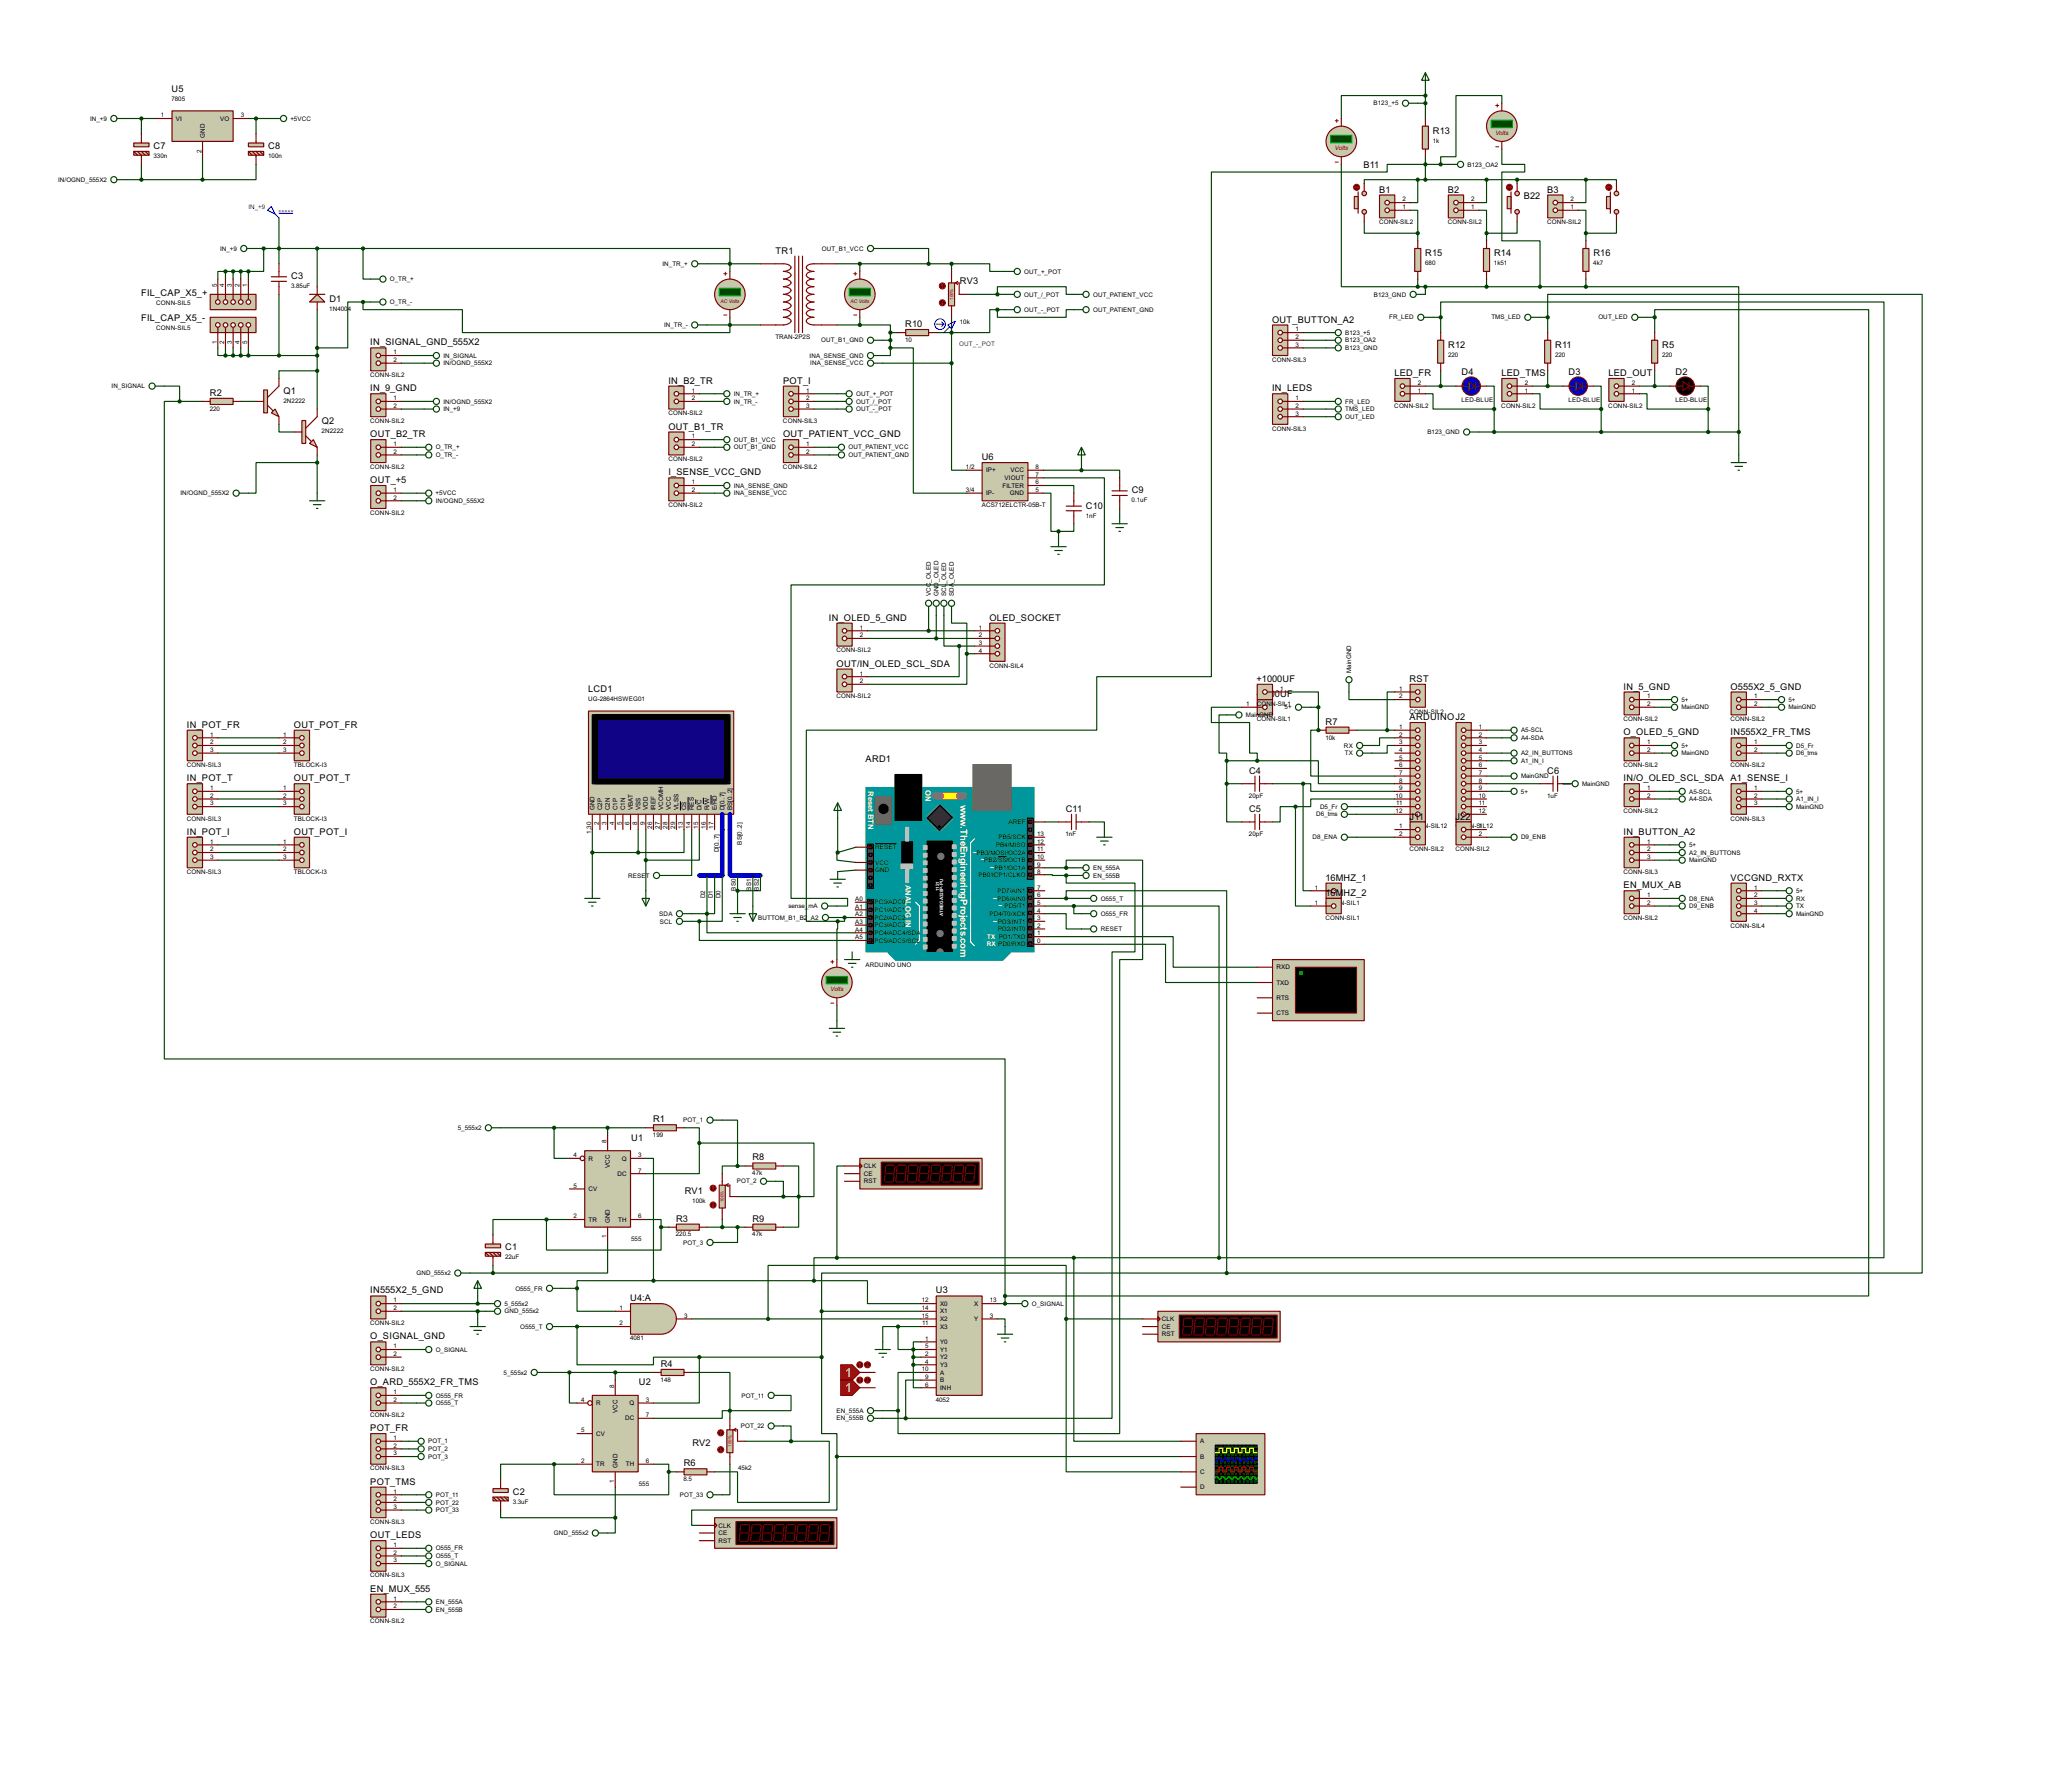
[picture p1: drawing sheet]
<svg xmlns="http://www.w3.org/2000/svg" width="688mm" height="587mm" viewBox="0 0 688 587" stroke-linecap="round" stroke-linejoin="round" font-family="sans-serif">
<defs><g id="words">
<g font-size="4.7" fill="#c0c0c0">
<text x="280.8" y="457.3">1</text>
<text x="280.8" y="462.4">1</text>
</g>
<g font-size="3.6" fill="#fff">
<text x="319.2" y="267.3" transform="rotate(90 319.2 267.3)">w</text>
<text x="319.2" y="274.5" transform="rotate(90 319.2 274.5)">.TheEngineeringProjects.com</text>
</g>
<g font-size="3.4">
<text x="57" y="30.5">U5</text>
<text x="476.2" y="44.5">R13</text>
<text x="51.1" y="49.6">C7</text>
<text x="89.2" y="49.6">C8</text>
<text x="453.1" y="55.9">B11</text>
<text x="458.3" y="64">B1</text>
<text x="481.2" y="64">B2</text>
<text x="514.2" y="64">B3</text>
<text x="506.4" y="66.1">B22</text>
<text x="257.7" y="84.3">TR1</text>
<text x="473.7" y="85.1">R15</text>
<text x="496.5" y="85.1">R14</text>
<text x="529.6" y="85.1">R16</text>
<text x="96.8" y="92.8">C3</text>
<text x="319" y="94.4">RV3</text>
<text x="46.9" y="98.2">FIL_CAP_X5_+</text>
<text x="109.5" y="100.4">D1</text>
<text x="46.9" y="106.7">FIL_CAP_X5_-</text>
<text x="422.8" y="107.1">OUT_BUTTON_A2</text>
<text x="300.9" y="108.7">R10</text>
<text x="123.1" y="114.8">IN_SIGNAL_GND_555X2</text>
<text x="481.3" y="115.6">R12</text>
<text x="516.9" y="115.6">R11</text>
<text x="552.4" y="115.6">R5</text>
<text x="463.4" y="124.9">LED_FR</text>
<text x="485.7" y="124.4">D4</text>
<text x="499" y="124.9">LED_TMS</text>
<text x="521.3" y="124.4">D3</text>
<text x="534.5" y="124.9">LED_OUT</text>
<text x="556.9" y="124.4">D2</text>
<text x="69.7" y="131.5">R2</text>
<text x="94.2" y="130.9">Q1</text>
<text x="123.1" y="130">IN_9_GND</text>
<text x="222.1" y="127.5">IN_B2_TR</text>
<text x="260.2" y="127.5">POT_I</text>
<text x="422.8" y="130">IN_LEDS</text>
<text x="106.9" y="141">Q2</text>
<text x="222.1" y="142.7">OUT_B1_TR</text>
<text x="123.1" y="145.2">OUT_B2_TR</text>
<text x="260.2" y="145.2">OUT_PATIENT_VCC_GND</text>
<text x="326.3" y="152.9">U6</text>
<text x="123.1" y="160.5">OUT_+5</text>
<text x="222.1" y="157.9">I_SENSE_VCC_GND</text>
<text x="376.1" y="163.9">C9</text>
<text x="360.9" y="169">C10</text>
<text x="275.5" y="206.2">IN_OLED_5_GND</text>
<text x="328.8" y="206.2">OLED_SOCKET</text>
<text x="278" y="221.4">OUT/IN_OLED_SCL_SDA</text>
<text x="417.6" y="226.5">+1000UF</text>
<text x="468.5" y="226.5">RST</text>
<text x="195.5" y="229.9">LCD1</text>
<text x="417.6" y="231.6">-</text>
<text x="418.6" y="231.6">100</text>
<text x="423.7" y="231.6">0UF</text>
<text x="539.6" y="229.1">IN_5_GND</text>
<text x="575.2" y="229.1">O555X2_5_GND</text>
<text x="468.5" y="239.2">ARDUINOJ2</text>
<text x="62.1" y="241.8">IN_POT_FR</text>
<text x="97.7" y="241.8">OUT_POT_FR</text>
<text x="440.5" y="240.7">R7</text>
<text x="539.6" y="244.3">O_OLED_5_GND</text>
<text x="575.2" y="244.3">IN555X2_FR_TMS</text>
<text x="287.7" y="253.2">ARD1</text>
<text x="415.1" y="257">C4</text>
<text x="514.2" y="257">C6</text>
<text x="62.1" y="259.5">IN_POT_T</text>
<text x="97.7" y="259.5">OUT_POT_T</text>
<text x="539.6" y="259.5">IN/O_OLED_SCL_SDA A1_SENSE_I</text>
<text x="354.2" y="269.7">C11</text>
<text x="415.1" y="269.7">C5</text>
<text x="468.5" y="272.2">J11</text>
<text x="483.7" y="272.2">J22</text>
<text x="62.1" y="277.3">IN_POT_I</text>
<text x="97.7" y="277.3">OUT_POT_I</text>
<text x="539.6" y="277.3">IN_BUTTON_A2</text>
<text x="440.5" y="292.6">16MHZ_1</text>
<text x="575.2" y="292.6">VCCGND_RXTX</text>
<text x="440.5" y="297.6">16M</text>
<text x="446.5" y="297.6">HZ_2</text>
<text x="539.6" y="295.1">EN_MUX_AB</text>
<text x="217.1" y="372.8">R1</text>
<text x="209.8" y="378.9">U1</text>
<text x="250.1" y="385.5">R8</text>
<text x="227.6" y="396.7">RV1</text>
<text x="224.7" y="405.8">R3</text>
<text x="250.1" y="405.8">R9</text>
<text x="167.9" y="415.3">C1</text>
<text x="123.1" y="429.7">IN555X2_5_GND</text>
<text x="311" y="429.7">U3</text>
<text x="209.4" y="432.2">U4:A</text>
<text x="123.1" y="444.9">O_SIGNAL_GND</text>
<text x="219.6" y="454.1">R4</text>
<text x="123.1" y="460.2">O_ARD_555X2_FR_TMS</text>
<text x="212.4" y="460.2">U2</text>
<text x="123.1" y="475.4">POT_FR</text>
<text x="230.1" y="480.5">RV2</text>
<text x="227.2" y="487.1">R6</text>
<text x="123.1" y="493.2">POT_TMS</text>
<text x="170.4" y="496.6">C2</text>
<text x="123.1" y="511">OUT_LEDS</text>
<text x="123.1" y="528.7">EN_MUX_555</text>
</g>
<g font-size="2.8" fill="#fff">
<text x="288.5" y="262.9" transform="rotate(90 288.5 262.9)">Reset BTN</text>
<text x="307.6" y="262.6" transform="rotate(90 307.6 262.6)">ON</text>
<text x="300.9" y="293.9" transform="rotate(90 300.9 293.9)">ANALOG IN</text>
</g>
<g font-size="2.6" fill="#fff">
<text x="323.5" y="284">~</text>
<text x="326" y="286.4">~</text>
<text x="329.1" y="289.1">~</text>
<text x="330.1" y="299.2">~</text>
<text x="331.9" y="301.5">~</text>
<text x="330.1" y="307.1">~</text>
</g>
<g font-size="2.4" fill="#fff">
<text x="328.1" y="311.9">TX PD1/TXD</text>
<text x="328" y="314.4">RX PD0/RXD</text>
</g>
<g font-size="2.3">
<text x="57" y="33.5">7805</text>
<text x="456.5" y="35">B123_+5</text>
<text x="30" y="40.1">IN_+9</text>
<text x="53.5" y="39">1</text>
<text x="58.5" y="40.1">VI</text>
<text x="73.1" y="40.1">VO</text>
<text x="80" y="39">3</text>
<text x="96.5" y="40.1">+5VCC</text>
<text x="68" y="45.7" transform="rotate(-90 68 45.7)">GND</text>
<text x="476.2" y="47.5">1k</text>
<text x="51" y="52.5">330n</text>
<text x="66.9" y="50.7" transform="rotate(-90 66.9 50.7)">2</text>
<text x="89.1" y="52.5">100n</text>
<text x="487.7" y="55.3">B123_OA2</text>
<text x="19.3" y="60.4">IN/OGND_555X2</text>
<text x="466.1" y="69.5">1</text>
<text x="466.1" y="66.9">2</text>
<text x="488.9" y="69.5">1</text>
<text x="488.9" y="66.9">2</text>
<text x="522" y="69.5">1</text>
<text x="522" y="66.9">2</text>
<text x="458.3" y="74.5">CONN-SIL2</text>
<text x="481.2" y="74.5">CONN-SIL2</text>
<text x="514.2" y="74.5">CONN-SIL2</text>
<text x="73.1" y="83.3">IN_+9</text>
<text x="273.1" y="83.3">OUT_B1_VCC</text>
<text x="220.2" y="88.3">IN_TR_+</text>
<text x="473.6" y="88.1">680</text>
<text x="496.5" y="88.1">1k51</text>
<text x="529.5" y="88.1">4k7</text>
<text x="72" y="95.2" transform="rotate(-90 72 95.2)">5</text>
<text x="74.5" y="95.2" transform="rotate(-90 74.5 95.2)">4</text>
<text x="77.1" y="95.2" transform="rotate(-90 77.1 95.2)">3</text>
<text x="79.6" y="95.2" transform="rotate(-90 79.6 95.2)">2</text>
<text x="82.2" y="95.2" transform="rotate(-90 82.2 95.2)">1</text>
<text x="96.7" y="95.7">3.85uF</text>
<text x="129.6" y="93.4">O_TR_+</text>
<text x="340.4" y="90.9">OUT_+_POT</text>
<text x="51.9" y="101.2">CONN-SIL5</text>
<text x="129.6" y="101">O_TR_-</text>
<text x="340.4" y="98.5">OUT_/_POT</text>
<text x="363.3" y="98.5">OUT_PATIENT_VCC</text>
<text x="456.6" y="98.5">B123_GND</text>
<text x="109.4" y="103.3">1N400</text>
<text x="115.6" y="103.3">4</text>
<text x="319" y="107.5">10k</text>
<text x="340.4" y="103.6">OUT_-_POT</text>
<text x="363.3" y="103.6">OUT_PATIENT_GND</text>
<text x="461.7" y="106.1">FR_LED</text>
<text x="495.7" y="106.1">TMS_LED</text>
<text x="531.2" y="106.1">OUT_LED</text>
<text x="51.9" y="109.7">CONN-SIL5</text>
<text x="220.7" y="108.7">IN_TR_-</text>
<text x="257.7" y="112.6">TRAN-2P2S</text>
<text x="272.9" y="113.7">OUT_B1_GND</text>
<text x="300.8" y="113.6">10</text>
<text x="430.5" y="110.1">1</text>
<text x="430.5" y="112.6">2</text>
<text x="447.1" y="111.2">B123_+5</text>
<text x="447.1" y="113.7">B123_OA2</text>
<text x="72" y="114.2" transform="rotate(-90 72 114.2)">1</text>
<text x="74.5" y="114.2" transform="rotate(-90 74.5 114.2)">2</text>
<text x="77.1" y="114.2" transform="rotate(-90 77.1 114.2)">3</text>
<text x="79.6" y="114.2" transform="rotate(-90 79.6 114.2)">4</text>
<text x="82.2" y="114.2" transform="rotate(-90 82.2 114.2)">5</text>
<text x="130.8" y="117.7">1</text>
<text x="147.4" y="118.8">IN_SIGNAL</text>
<text x="269.1" y="118.8">INA_SENSE_GND</text>
<text x="430.5" y="115.2">3</text>
<text x="447.1" y="116.3">B123_GND</text>
<text x="481.2" y="118.6">220</text>
<text x="516.8" y="118.6">220</text>
<text x="552.4" y="118.6">220</text>
<text x="123.1" y="125.3">CONN-SIL2</text>
<text x="130.8" y="120.3">2</text>
<text x="147.4" y="121.4">IN/OGND_555X2</text>
<text x="269.3" y="121.4">INA_SENSE_VCC</text>
<text x="422.7" y="120.2">CONN-SIL3</text>
<text x="37.1" y="129">IN_SIGNAL</text>
<text x="229.9" y="130.4">1</text>
<text x="243.9" y="131.5">IN_TR_+</text>
<text x="268" y="130.4">1</text>
<text x="284.5" y="131.5">OUT_+_POT</text>
<text x="471.2" y="130.4">1</text>
<text x="471.2" y="127.9">2</text>
<text x="506.7" y="130.4">1</text>
<text x="506.7" y="127.9">2</text>
<text x="542.3" y="130.4">1</text>
<text x="542.3" y="127.9">2</text>
<text x="69.7" y="136.5">220</text>
<text x="94.2" y="133.8">2N2222</text>
<text x="130.8" y="133">1</text>
<text x="130.8" y="135.5">2</text>
<text x="147.4" y="134.1">IN/OGND_555X2</text>
<text x="147.4" y="136.6">IN_+9</text>
<text x="229.9" y="133">2</text>
<text x="243.9" y="134.1">IN_TR_-</text>
<text x="268" y="133">2</text>
<text x="268" y="135.5">3</text>
<text x="284.5" y="134.1">OUT_/_POT</text>
<text x="284.5" y="136.6">OUT_-_POT</text>
<text x="430.5" y="133">1</text>
<text x="430.5" y="135.5">2</text>
<text x="447.1" y="134.1">FR_LED</text>
<text x="447.1" y="136.6">TMS_LED</text>
<text x="463.4" y="135.5">CONN-SIL2</text>
<text x="485.7" y="133.4">LED-BLUE</text>
<text x="498.9" y="135.5">CONN-SIL2</text>
<text x="521.3" y="133.4">LED-BLUE</text>
<text x="534.5" y="135.5">CONN-SIL2</text>
<text x="556.8" y="133.4">LED-BLUE</text>
<text x="106.9" y="144">2N2222</text>
<text x="123.1" y="140.5">CONN-SIL2</text>
<text x="222.1" y="138">CONN-SIL2</text>
<text x="260.2" y="140.5">CONN-SIL3</text>
<text x="422.7" y="143.1">CONN-SIL3</text>
<text x="430.5" y="138">3</text>
<text x="447.1" y="139.1">OUT_LED</text>
<text x="130.8" y="148.2">1</text>
<text x="144.8" y="149.3">O_TR_+</text>
<text x="229.9" y="145.7">1</text>
<text x="229.9" y="148.2">2</text>
<text x="243.9" y="149.3">OUT_B1_GND</text>
<text x="243.9" y="146.8">OUT_B1_VCC</text>
<text x="268" y="148.2">1</text>
<text x="282" y="149.3">OUT_PATIENT_VCC</text>
<text x="474.4" y="144.2">B123_GND</text>
<text x="123.1" y="155.8">CONN-SIL2</text>
<text x="130.8" y="150.7">2</text>
<text x="144.8" y="151.8">O_TR_-</text>
<text x="222.1" y="153.2">CONN-SIL2</text>
<text x="260.2" y="155.8">CONN-SIL2</text>
<text x="268" y="150.7">2</text>
<text x="282" y="151.8">OUT_PATIENT_GND</text>
<text x="321" y="155.8">1/2</text>
<text x="344.2" y="155.8">8</text>
<text x="229.9" y="160.9">1</text>
<text x="327.7" y="156.9">IP+</text>
<text x="333.9" y="159.5">VIOUT</text>
<text x="335.8" y="156.9">VCC</text>
<text x="344.2" y="158.4">7</text>
<text x="344.2" y="160.9">6</text>
<text x="60" y="164.5">IN/OGND_555X2</text>
<text x="130.8" y="163.4">1</text>
<text x="130.8" y="166">2</text>
<text x="144.8" y="164.5">+5VCC</text>
<text x="144.8" y="167.1">IN/OGND_555X2</text>
<text x="229.9" y="163.4">2</text>
<text x="243.9" y="162">INA_SENSE_GND</text>
<text x="243.9" y="164.5">INA_SENSE_VCC</text>
<text x="321" y="163.4">3/4</text>
<text x="327.7" y="164.5">IP-</text>
<text x="333.2" y="162">FILTER</text>
<text x="335.6" y="164.5">GND</text>
<text x="344.2" y="163.4">5</text>
<text x="376.1" y="166.8">0.1uF</text>
<text x="123.1" y="171">CONN-SIL2</text>
<text x="222.1" y="168.5">CONN-SIL2</text>
<text x="326.3" y="168.5">ACS712ELCTR-05B-T</text>
<text x="360.8" y="171.9">1nF</text>
<text x="314.4" y="193.9" transform="rotate(-90 314.4 193.9)">_OLED</text>
<text x="316.9" y="193.7" transform="rotate(-90 316.9 193.7)">_OLED</text>
<text x="309.3" y="198.1" transform="rotate(-90 309.3 198.1)">VCC_OLED</text>
<text x="311.9" y="198.1" transform="rotate(-90 311.9 198.1)">GND_OLED</text>
<text x="314.4" y="198.1" transform="rotate(-90 314.4 198.1)">SCL</text>
<text x="316.9" y="198.1" transform="rotate(-90 316.9 198.1)">SDA</text>
<text x="285.8" y="209.2">1</text>
<text x="325.2" y="209.2">1</text>
<text x="285.8" y="211.7">2</text>
<text x="325.2" y="211.7">2</text>
<text x="325.2" y="214.2">3</text>
<text x="278" y="216.7">CONN-SIL2</text>
<text x="325.2" y="216.8">4</text>
<text x="328.8" y="221.8">CONN-SIL4</text>
<text x="285.8" y="224.4">1</text>
<text x="285.8" y="226.9">2</text>
<text x="449" y="223.5" transform="rotate(-90 449 223.5)">MainGND</text>
<text x="195.4" y="232.9">UG-2864HSWEG01</text>
<text x="278" y="232">CONN-SIL2</text>
<text x="425.4" y="229.5">1</text>
<text x="464.9" y="229.5">1</text>
<text x="464.9" y="232">2</text>
<text x="547.4" y="232">1</text>
<text x="558.8" y="233.1">5+</text>
<text x="582.9" y="232">1</text>
<text x="594.4" y="233.1">5+</text>
<text x="414.1" y="238.2">MainGND</text>
<text x="414.1" y="234.6">1</text>
<text x="417.7" y="239.6">CONN-SIL1</text>
<text x="417.7" y="234.5">CONN-SIL1</text>
<text x="426.9" y="235.7">5+</text>
<text x="468.5" y="237.1">CONN-SIL2</text>
<text x="539.6" y="239.6">CONN-SIL2</text>
<text x="547.4" y="234.6">2</text>
<text x="558.8" y="235.7">MainGND</text>
<text x="575.1" y="239.6">CONN-SIL2</text>
<text x="582.9" y="234.6">2</text>
<text x="594.4" y="235.7">MainGND</text>
<text x="69.8" y="244.7">1</text>
<text x="94.1" y="244.7">1</text>
<text x="440.5" y="245.7">10k</text>
<text x="464.9" y="242.2">1</text>
<text x="464.9" y="244.7">2</text>
<text x="491.5" y="242.2">1</text>
<text x="491.5" y="244.7">2</text>
<text x="505.5" y="245.8">A4-SDA</text>
<text x="505.5" y="243.3">A5-SCL</text>
<text x="69.8" y="247.3">2</text>
<text x="69.8" y="249.8">3</text>
<text x="94.1" y="247.3">2</text>
<text x="94.1" y="249.8">3</text>
<text x="446.7" y="248.4">RX</text>
<text x="446.9" y="250.9">TX</text>
<text x="464.9" y="247.3">3</text>
<text x="464.9" y="249.8">4</text>
<text x="491.5" y="247.3">3</text>
<text x="491.5" y="249.8">4</text>
<text x="505.5" y="250.9">A2_IN_BUTTONS</text>
<text x="547.4" y="247.3">1</text>
<text x="547.4" y="249.8">2</text>
<text x="558.8" y="248.4">5+</text>
<text x="558.8" y="250.9">MainGND</text>
<text x="582.9" y="247.3">1</text>
<text x="582.9" y="249.8">2</text>
<text x="596.9" y="248.4">D5_Fr</text>
<text x="596.9" y="250.9">D6_tms</text>
<text x="62.1" y="254.8">CONN-SIL3</text>
<text x="97.7" y="254.8">TBLOCK-I3</text>
<text x="464.9" y="252.3">5</text>
<text x="464.9" y="254.9">6</text>
<text x="464.9" y="257.4">7</text>
<text x="491.5" y="252.3">5</text>
<text x="491.5" y="254.9">6</text>
<text x="491.5" y="257.4">7</text>
<text x="505.5" y="253.4">A1_IN_I</text>
<text x="539.6" y="254.8">CONN-SIL2</text>
<text x="575.1" y="254.8">CONN-SIL2</text>
<text x="69.8" y="262.5">1</text>
<text x="94.1" y="262.5">1</text>
<text x="464.9" y="260">8</text>
<text x="464.9" y="262.5">9</text>
<text x="491.5" y="260">8</text>
<text x="491.5" y="262.5">9</text>
<text x="505.5" y="263.6">5+</text>
<text x="505.5" y="258.5">MainGND</text>
<text x="525.8" y="261.1">MainGND</text>
<text x="547.4" y="262.5">1</text>
<text x="561.4" y="263.6">A5-SCL</text>
<text x="582.9" y="262.5">1</text>
<text x="596.9" y="263.6">5+</text>
<text x="69.8" y="265">2</text>
<text x="69.8" y="267.6">3</text>
<text x="94.1" y="265">2</text>
<text x="94.1" y="267.6">3</text>
<text x="197.6" y="269.2" transform="rotate(-90 197.6 269.2)">GND</text>
<text x="200.1" y="269.2" transform="rotate(-90 200.1 269.2)">C2P</text>
<text x="202.6" y="269.2" transform="rotate(-90 202.6 269.2)">C2N</text>
<text x="205.2" y="269.2" transform="rotate(-90 205.2 269.2)">C1P</text>
<text x="207.7" y="269.2" transform="rotate(-90 207.7 269.2)">C1N</text>
<text x="210.3" y="269.2" transform="rotate(-90 210.3 269.2)">VBAT</text>
<text x="212.8" y="269.2" transform="rotate(-90 212.8 269.2)">VSS</text>
<text x="215.3" y="269.2" transform="rotate(-90 215.3 269.2)">VDD</text>
<text x="217.9" y="269.2" transform="rotate(-90 217.9 269.2)">IREF</text>
<text x="220.4" y="269.2" transform="rotate(-90 220.4 269.2)">VCOMH</text>
<text x="223" y="269.2" transform="rotate(-90 223 269.2)">VCC</text>
<text x="225.5" y="269.2" transform="rotate(-90 225.5 269.2)">VLSS</text>
<text x="228" y="269.2" transform="rotate(-90 228 269.2)">CS</text>
<text x="230.6" y="269.2" transform="rotate(-90 230.6 269.2)">RES</text>
<text x="233.1" y="269.2" transform="rotate(-90 233.1 269.2)">D/C</text>
<text x="235.7" y="269.2" transform="rotate(-90 235.7 269.2)">R/W</text>
<text x="238.2" y="269.2" transform="rotate(-90 238.2 269.2)">E/RD</text>
<text x="240.7" y="269.2" transform="rotate(-90 240.7 269.2)">D[0..7]</text>
<text x="243.3" y="269.2" transform="rotate(-90 243.3 269.2)">BS[0..2]</text>
<text x="415.1" y="265">20pF</text>
<text x="438.7" y="268.7">D5_Fr</text>
<text x="463.8" y="265">10</text>
<text x="464" y="267.6">11</text>
<text x="491.5" y="265">10</text>
<text x="491.5" y="267.6">11</text>
<text x="514.1" y="265">1uF</text>
<text x="547.4" y="265">2</text>
<text x="561.4" y="266.1">A4-SDA</text>
<text x="582.9" y="265">2</text>
<text x="582.9" y="267.6">3</text>
<text x="596.9" y="266.1">A1_IN_I</text>
<text x="596.9" y="268.7">MainGND</text>
<text x="62.1" y="272.6">CONN-SIL3</text>
<text x="97.7" y="272.6">TBLOCK-I3</text>
<text x="199" y="274.2" transform="rotate(-90 199 274.2)">2</text>
<text x="201.5" y="274.2" transform="rotate(-90 201.5 274.2)">3</text>
<text x="204.1" y="274.2" transform="rotate(-90 204.1 274.2)">4</text>
<text x="206.6" y="274.2" transform="rotate(-90 206.6 274.2)">5</text>
<text x="209.2" y="274.2" transform="rotate(-90 209.2 274.2)">6</text>
<text x="211.7" y="274.2" transform="rotate(-90 211.7 274.2)">8</text>
<text x="214.2" y="274.2" transform="rotate(-90 214.2 274.2)">9</text>
<text x="216.8" y="275.3" transform="rotate(-90 216.8 275.3)">26</text>
<text x="219.3" y="275.3" transform="rotate(-90 219.3 275.3)">27</text>
<text x="221.9" y="275.3" transform="rotate(-90 221.9 275.3)">28</text>
<text x="224.4" y="275.3" transform="rotate(-90 224.4 275.3)">29</text>
<text x="226.9" y="275.3" transform="rotate(-90 226.9 275.3)">13</text>
<text x="229.5" y="275.3" transform="rotate(-90 229.5 275.3)">14</text>
<text x="232" y="275.3" transform="rotate(-90 232 275.3)">15</text>
<text x="234.6" y="275.3" transform="rotate(-90 234.6 275.3)">16</text>
<text x="237.1" y="275.3" transform="rotate(-90 237.1 275.3)">17</text>
<text x="335.1" y="273.8">AREF</text>
<text x="437.4" y="271.2">D6_tms</text>
<text x="463.8" y="270.1">12</text>
<text x="464.9" y="275.2">1</text>
<text x="468.5" y="275.2">CONN-SIL12</text>
<text x="483.7" y="275.2">CONN-S1IL12</text>
<text x="491.5" y="270.1">12</text>
<text x="539.6" y="270.1">CONN-SIL2</text>
<text x="575.1" y="272.6">CONN-SIL3</text>
<text x="69.8" y="280.3">1</text>
<text x="94.1" y="280.3">1</text>
<text x="196.5" y="277" transform="rotate(-90 196.5 277)">1,30</text>
<text x="246.5" y="280.6" transform="rotate(-90 246.5 280.6)">BS[0..2]</text>
<text x="330.9" y="281.4">PB4/MISO</text>
<text x="331.9" y="278.8">PB5/SCK</text>
<text x="344.7" y="280.3">12</text>
<text x="344.7" y="277.7">13</text>
<text x="354.1" y="277.7">1nF</text>
<text x="415.1" y="277.7">20pF</text>
<text x="436.2" y="278.8">D8_ENA</text>
<text x="464.9" y="277.7">2</text>
<text x="491.5" y="277.7">2</text>
<text x="505.5" y="278.8">D9_ENB</text>
<text x="547.4" y="280.3">1</text>
<text x="561.3" y="281.4">5+</text>
<text x="69.8" y="282.8">2</text>
<text x="69.8" y="285.4">3</text>
<text x="94.1" y="282.8">2</text>
<text x="94.1" y="285.4">3</text>
<text x="238.9" y="283.2" transform="rotate(-90 238.9 283.2)">D[0..7]</text>
<text x="290.9" y="282.2">RESET</text>
<text x="290.9" y="287.2">VCC</text>
<text x="324.6" y="283.9">PB3/MOSI/OC2A</text>
<text x="327.1" y="286.5">PB2/SS/OC1B</text>
<text x="344.7" y="287.9">9</text>
<text x="344.7" y="285.4">10</text>
<text x="344.7" y="282.8">11</text>
<text x="468.5" y="282.8">CONN-SIL2</text>
<text x="483.7" y="282.8">CONN-SIL2</text>
<text x="547.4" y="282.8">2</text>
<text x="547.4" y="285.4">3</text>
<text x="561.4" y="286.5">MainGND</text>
<text x="561.4" y="283.9">A2_IN_BUTTONS</text>
<text x="62.1" y="290.4">CONN-SIL3</text>
<text x="97.7" y="290.4">TBLOCK-I3</text>
<text x="208.8" y="291.5">RESE</text>
<text x="214.7" y="291.5">T</text>
<text x="290.9" y="289.8">GND</text>
<text x="325.2" y="291.3">PB0/ICP1/CLKO</text>
<text x="330.5" y="289">PB1/OC1A</text>
<text x="344.7" y="290.2">8</text>
<text x="363.3" y="291.5">EN_555B</text>
<text x="363.3" y="289">EN_555A</text>
<text x="539.6" y="290.4">CONN-SIL3</text>
<text x="234.4" y="298.4" transform="rotate(-90 234.4 298.4)">D2</text>
<text x="236.9" y="298.4" transform="rotate(-90 236.9 298.4)">D1</text>
<text x="239.5" y="298.4" transform="rotate(-90 239.5 298.4)">D0</text>
<text x="244.6" y="295.9" transform="rotate(-90 244.6 295.9)">BS0</text>
<text x="249.6" y="295.9" transform="rotate(-90 249.6 295.9)">BS1</text>
<text x="252.2" y="295.9" transform="rotate(-90 252.2 295.9)">BS2</text>
<text x="284.2" y="299.3">A0</text>
<text x="331.5" y="299.2">PD6/AIN0</text>
<text x="331.5" y="296.6">PD7/AIN1</text>
<text x="344.7" y="298.1">6</text>
<text x="344.7" y="295.5">7</text>
<text x="365.8" y="299.2">O555_T</text>
<text x="437" y="295.5">1</text>
<text x="547.4" y="298.1">1</text>
<text x="561.4" y="299.2">D8_ENA</text>
<text x="582.9" y="295.5">1</text>
<text x="582.9" y="298.1">2</text>
<text x="596.9" y="296.6">5+</text>
<text x="596.9" y="299.2">RX</text>
<text x="219.1" y="304.2">SDA</text>
<text x="252" y="305.5">BUTTOM_B1_B2</text>
<text x="262" y="301.7">sense_mA</text>
<text x="268.3" y="305.5">_A2</text>
<text x="284.2" y="304.4">A2</text>
<text x="284.2" y="301.9">A1</text>
<text x="290.6" y="305.5">PC2/ADC2</text>
<text x="290.6" y="303">PC1/ADC1</text>
<text x="290.6" y="300.4">PC0/ADC0</text>
<text x="328.8" y="304.2">PD4/T0/XCK</text>
<text x="333.8" y="301.7">PD5/T1</text>
<text x="344.7" y="305.7">3</text>
<text x="344.7" y="303.1">4</text>
<text x="344.7" y="300.6">5</text>
<text x="365.8" y="304.2">O555_FR</text>
<text x="437" y="300.6">1</text>
<text x="440.5" y="300.5">CONN-SIL1</text>
<text x="440.5" y="305.6">CONN-SIL1</text>
<text x="539.6" y="305.6">CONN-SIL2</text>
<text x="547.4" y="300.6">2</text>
<text x="561.4" y="301.7">D9_ENB</text>
<text x="582.9" y="300.6">3</text>
<text x="582.9" y="303.1">4</text>
<text x="596.9" y="301.7">TX</text>
<text x="596.9" y="304.2">MainGND</text>
<text x="219.3" y="306.8">SCL</text>
<text x="284.2" y="309.5">A4</text>
<text x="284.2" y="307">A3</text>
<text x="290.6" y="310.6">PC4/ADC4/SDA</text>
<text x="290.6" y="308.1">PC3/ADC3</text>
<text x="331.6" y="309.3">PD2/INT0</text>
<text x="331.6" y="306.8">PD3/INT1</text>
<text x="344.7" y="310.8">1</text>
<text x="344.7" y="308.2">2</text>
<text x="365.8" y="309.3">RESET</text>
<text x="575.1" y="308.1">CONN-SIL4</text>
<text x="284.2" y="312">A5</text>
<text x="290.6" y="313.1">PC5/ADC5/SCL</text>
<text x="344.7" y="313.3">0</text>
<text x="287.6" y="321.1">ARDUINO UNO</text>
<text x="424.2" y="322">RXD</text>
<text x="424.2" y="327.1">TXD</text>
<text x="424.2" y="332.2">RTS</text>
<text x="424.2" y="337.3">CTS</text>
<text x="152.1" y="375.4">5_555x2</text>
<text x="217" y="377.7">199</text>
<text x="227.1" y="372.8">POT_1</text>
<text x="201.5" y="379.7" transform="rotate(-90 201.5 379.7)">8</text>
<text x="190.6" y="384.4">4</text>
<text x="195.6" y="385.5">R</text>
<text x="202.6" y="388.1" transform="rotate(-90 202.6 388.1)">VCC</text>
<text x="206.7" y="385.5">Q</text>
<text x="212.1" y="389.5">7</text>
<text x="212.1" y="384.4">3</text>
<text x="287.1" y="388.1">CLK</text>
<text x="190.6" y="394.6">5</text>
<text x="195.6" y="395.7">CV</text>
<text x="205.2" y="390.6">DC</text>
<text x="244.8" y="393.1">POT_2</text>
<text x="250" y="390.4">47k</text>
<text x="287.1" y="393.1">RST</text>
<text x="287.1" y="390.6">CE</text>
<text x="230.1" y="399.6">100k</text>
<text x="190.6" y="404.7">2</text>
<text x="195.6" y="405.8">TR</text>
<text x="202.6" y="406.4" transform="rotate(-90 202.6 406.4)">GND</text>
<text x="205.5" y="405.8">TH</text>
<text x="212.1" y="404.7">6</text>
<text x="201.5" y="411.4" transform="rotate(-90 201.5 411.4)">1</text>
<text x="209.8" y="412.3">555</text>
<text x="224.6" y="410.8">220.5</text>
<text x="227.1" y="413.5">POT_3</text>
<text x="250" y="410.8">47k</text>
<text x="167.9" y="418.3">22uF</text>
<text x="138.4" y="423.6">GND_555x2</text>
<text x="171.3" y="428.7">O555_FR</text>
<text x="130.8" y="432.7">1</text>
<text x="130.8" y="435.2">2</text>
<text x="167.6" y="433.8">5_555x2</text>
<text x="167.7" y="436.3">GND_555x2</text>
<text x="205.9" y="435.2">1</text>
<text x="227.3" y="437.8">3</text>
<text x="306.3" y="432.7">12</text>
<text x="306.3" y="435.2">14</text>
<text x="306.3" y="437.8">15</text>
<text x="312.5" y="433.8">X0</text>
<text x="312.5" y="436.3">X1</text>
<text x="323.8" y="433.8">X</text>
<text x="328.9" y="432.7">13</text>
<text x="328.9" y="437.8">3</text>
<text x="342.9" y="433.8">O_SIGNAL</text>
<text x="123.1" y="440.2">CONN-SIL2</text>
<text x="172.9" y="441.4">O555_T</text>
<text x="205.9" y="440.3">2</text>
<text x="306.5" y="440.3">11</text>
<text x="312.5" y="438.9">X2</text>
<text x="312.5" y="441.4">X3</text>
<text x="323.8" y="438.9">Y</text>
<text x="386.1" y="443.9">RST</text>
<text x="386.1" y="438.9">CLK</text>
<text x="386.1" y="441.4">CE</text>
<text x="130.8" y="447.9">1</text>
<text x="144.8" y="449">O_SIGNAL</text>
<text x="209.4" y="445.3">4081</text>
<text x="307.5" y="445.4">1</text>
<text x="307.5" y="447.9">5</text>
<text x="312.5" y="446.5">Y0</text>
<text x="312.5" y="449">Y1</text>
<text x="123.1" y="455.5">CONN-SIL2</text>
<text x="130.8" y="450.5">2</text>
<text x="306.3" y="455.5">10</text>
<text x="307.5" y="450.5">2</text>
<text x="307.5" y="453">4</text>
<text x="312.5" y="451.6">Y2</text>
<text x="312.5" y="454.1">Y3</text>
<text x="167.4" y="456.6">5_555x2</text>
<text x="204.1" y="461" transform="rotate(-90 204.1 461)">8</text>
<text x="219.5" y="459">148</text>
<text x="307.5" y="458.1">9</text>
<text x="307.5" y="460.6">6</text>
<text x="312.5" y="456.6">A</text>
<text x="312.5" y="459.2">B</text>
<text x="312.5" y="461.7">INH</text>
<text x="130.8" y="463.2">1</text>
<text x="130.8" y="465.7">2</text>
<text x="144.8" y="464.3">O555_FR</text>
<text x="144.8" y="466.8">O555_T</text>
<text x="193.2" y="465.7">4</text>
<text x="198.2" y="466.8">R</text>
<text x="209.2" y="466.8">Q</text>
<text x="214.6" y="465.7">3</text>
<text x="246.4" y="464.3">POT_11</text>
<text x="311" y="465.6">4052</text>
<text x="123.1" y="470.7">CONN-SIL2</text>
<text x="205.2" y="469.4" transform="rotate(-90 205.2 469.4)">VCC</text>
<text x="207.7" y="471.9">DC</text>
<text x="214.6" y="470.8">7</text>
<text x="278" y="471.9">EN_555B</text>
<text x="278" y="469.3">EN_555A</text>
<text x="130.8" y="478.4">1</text>
<text x="142.3" y="479.5">POT_1</text>
<text x="193.2" y="475.9">5</text>
<text x="198.2" y="477">CV</text>
<text x="246.2" y="474.4">POT_22</text>
<text x="398.8" y="479.5">A</text>
<text x="130.8" y="480.9">2</text>
<text x="130.8" y="483.5">3</text>
<text x="142.3" y="482">POT_2</text>
<text x="142.3" y="484.6">POT_3</text>
<text x="398.8" y="484.6">B</text>
<text x="123.1" y="488.5">CONN-SIL3</text>
<text x="193.2" y="486">2</text>
<text x="198.2" y="487.1">TR</text>
<text x="205.2" y="487.6" transform="rotate(-90 205.2 487.6)">GND</text>
<text x="208" y="487.1">TH</text>
<text x="214.6" y="486">6</text>
<text x="245.3" y="488.5">45k2</text>
<text x="398.8" y="489.7">C</text>
<text x="130.8" y="496.2">1</text>
<text x="144.8" y="497.3">POT_11</text>
<text x="204.1" y="492.6" transform="rotate(-90 204.1 492.6)">1</text>
<text x="212.3" y="493.6">555</text>
<text x="225.9" y="497.3">POT_33</text>
<text x="227.2" y="492">8.5</text>
<text x="398.8" y="494.7">D</text>
<text x="130.8" y="498.7">2</text>
<text x="130.8" y="501.3">3</text>
<text x="144.8" y="499.8">POT_22</text>
<text x="144.8" y="502.4">POT_33</text>
<text x="170.4" y="499.5">3.3uF</text>
<text x="123.1" y="506.3">CONN-SIL3</text>
<text x="184.1" y="510">GND_555x2</text>
<text x="238.8" y="507.4">CLK</text>
<text x="238.8" y="510">CE</text>
<text x="130.8" y="514">1</text>
<text x="144.8" y="515.1">O555_FR</text>
<text x="238.8" y="512.5">RST</text>
<text x="130.8" y="516.5">2</text>
<text x="130.8" y="519">3</text>
<text x="144.8" y="517.6">O555_T</text>
<text x="144.8" y="520.1">O_SIGNAL</text>
<text x="123.1" y="524">CONN-SIL3</text>
<text x="130.8" y="531.7">1</text>
<text x="144.8" y="532.8">EN_555A</text>
<text x="123.1" y="539.3">CONN-SIL2</text>
<text x="130.8" y="534.3">2</text>
<text x="144.8" y="535.4">EN_555B</text>
</g>
<g font-size="2.3" fill="#008000">
<text x="496.5" y="41.9">+88.8</text>
<text x="443.2" y="46.9">+88.8</text>
<text x="240" y="97.7">+88.8</text>
<text x="283.2" y="97.7">+88.8</text>
<text x="275.5" y="326.3">+88.8</text>
</g>
<g font-size="2.3" fill="#0000c0">
<text x="82.5" y="69.3">IN_+9</text>
<text x="318.8" y="115">OUT_-_POT</text>
</g>
<g font-size="2.2" fill="#800000">
<text x="497" y="44.8">Volts</text>
<text x="443.6" y="49.9">Volts</text>
<text x="276" y="329.3">Volts</text>
</g>
<g font-size="1.9" fill="#800000">
<text x="239.5" y="100.6">AC Volts</text>
<text x="282.6" y="100.6">AC Volts</text>
</g>
<g font-size="1.7" fill="#c00000">
<text x="316.7" y="99.6" transform="rotate(-90 316.7 99.6)">100%</text>
<text x="240.5" y="399.3" transform="rotate(-90 240.5 399.3)">100%</text>
<text x="243.1" y="480.6" transform="rotate(-90 243.1 480.6)">100%</text>
</g>
<g font-size="1.7" fill="#fff">
<text x="312.2" y="296" transform="rotate(-90 312.2 296)">1121</text>
<text x="313.4" y="304.3" transform="rotate(-90 313.4 304.3)">ATMEGA328P-PU</text>
</g>
</g></defs>
<path d="M240 275.6v15.2h-7.6M242.6 275.6v15.2h10.1" fill="none" stroke="#0000c0" stroke-width="1.5"/>
<g fill="none" stroke="#004000" stroke-width=".38">
<path d="M92.7 72.4v15.2M278.1 87.6h7.6v2.6M105.4 118.1v17.8M285.7 105.4v2.5h-7.6M80 133.3h5.1M105.4 123.2h-12.7v2.5M92.7 141v2.5h5.1M494 245.1h5.1M494 242.6h5.1M412.7 260.3h-5v12.7h5M450.8 268h12.7M450.8 270.5h12.7"/>
<path d="M494 260.3h17.8M214.6 374.6h-12.7v2.6M181.6 405.1h-17.8v5.1M181.6 405.1v10.2h38.1v-7.6M181.6 405.1h7.6M214.6 405.1h5.1v2.6M219.7 407.7h2.5M217.2 455.9h-12.7v2.6M229.9 455.9h12.7v12.7M242.6 468.6h-2.6v2.6h-22.8M242.6 468.6v2.6M184.1 486.4h-17.7v5.1"/>
<path d="M184.1 486.4v10.2h38.1v-7.7M184.1 486.4h7.7M217.2 486.4h5v2.5M222.2 488.9h2.6"/>
</g>
<circle cx="438.1" cy="242.6" r=".19" fill="#004000"/>
<g fill="none" stroke="#004000" stroke-width=".38">
<path d="M41.9 39.4h10.2M47 39.4v5M82.5 39.4h7.7M85.1 39.4v5M471.2 34.3h2.5M473.7 31.7h-27.9v7.7M473.7 29.2v10.2M499.1 34.3v-2.6h-15.2v20.4h-5.1v2.5M41.9 59.7h25.4M47 54.6v5.1M67.3 52.1v7.6M85.1 54.6v5.1h-17.8"/>
<path d="M445.8 54.6v40.6h25.4M471.2 59.7v7.6h-2.6M471.2 59.7h-17.8v1.3M471.2 59.7h55.8M473.7 52.1v7.6M481.3 54.6h-20.3v2.5h-58.4v167.7h-38.1v17.8h-96.5v63.5h10.4M494 59.7v7.6h-2.5M499.1 49.5v5.1h7.6v2.5h-7.6v22.9h12.7v15.2M504.2 59.7v1.3M527 59.7v7.6h-2.5M527 59.7h10.2v1.3M453.4 73.7v3.8h17.8"/>
<path d="M468.6 69.8h2.6v7.7M471.2 77.5v2.5M491.5 69.8h2.5v7.7M494 77.5v2.5M504.2 73.7v3.8h-10.2M524.5 69.8h2.5v7.7M527 77.5v2.5M537.2 73.7v3.8h-10.2M74.9 90.2h-2.5v2.5M74.9 90.2v2.5M74.9 90.2h7.6M77.5 90.2v2.5"/>
<path d="M80 90.2v2.5M82.5 90.2v2.5M85.1 82.5h35.5M87.6 82.5v7.7h-5.1M92.7 97.8v20.3M105.4 82.5v12.7M120.6 82.5v10.2h2.6M120.6 82.5h122v7.7M234.9 87.6h17.8M285.7 87.6h30.5M293.4 82.5h15.2v5.1M316.2 87.6h12.7v2.6h5.1"/>
<path d="M316.2 87.6v2.6M321.3 97.8h12.7M331.5 97.8v-2.6h22.8v2.6h2.6M471.2 92.7v2.5M471.2 95.2h55.8M473.7 95.2v2.6M494 92.7v2.5M527 95.2h50.8v48.3M527 92.7v2.5M72.4 115.6v2.5h2.5M74.9 115.6v2.5M77.5 115.6v2.5"/>
<path d="M80 115.6v2.5M82.5 115.6v2.5M105.4 102.9v15.2h-30.5M120.6 100.3h-5v15.3h-10.2M120.6 100.3v2.6h33.1v7.6h88.9v-5.1M120.6 100.3h2.6M133.3 118.1h7.7M234.9 107.9h17.8M285.7 107.9h10.2v2.6M293.4 113h2.5M295.9 115.6v2.5h-2.5M295.9 115.6h7.6v48.2h17.8"/>
<path d="M295.9 110.5h2.5M295.9 110.5v5.1M316.2 105.4v15.2M331.5 102.9v2.5h22.8v-2.5h2.6M331.5 102.9h-2.6v7.6h-17.8M331.5 102.9h2.5M433.1 110.5h7.6M433.1 113h7.6M433.1 115.6h7.6M476.2 105.4h2.6M478.8 105.4v-5.1h147.3v317.5h-221M478.8 105.4v5.1"/>
<path d="M511.8 105.4h2.5M514.3 105.4v-7.6h124.5v325.1h-231.1M514.3 105.4v5.1M547.4 105.4h2.5M549.9 105.4v-2.5h71.1v327.6h-287M549.9 105.4v5.1M54.6 128.3h5.1v5M59.7 133.3h-5.1v218.5h279.4v78.7M59.7 133.3h7.6M133.3 120.6h7.7M133.3 133.3h7.7M133.3 135.9h7.7"/>
<path d="M232.4 133.3h5.1M232.4 130.8h5.1M270.5 133.3h7.6M270.5 130.8h7.6M270.5 135.9h7.6M293.4 120.6h22.8M316.2 120.6v35.6h5.1M433.1 133.3h7.6M433.1 135.9h7.6M433.1 138.4h7.6M473.7 130.8h2.5v5.1h20.4M473.7 128.3h10.2"/>
<path d="M478.8 123.2v5.1M494 128.3h2.6v7.6M496.6 135.9v7.6M509.3 130.8h2.5v5.1h20.3M509.3 128.3h10.1M514.3 123.2v5.1M529.6 128.3h2.5v7.6M532.1 135.9v7.6M544.8 130.8h2.6v5.1h20.3M544.8 128.3h10.2M549.9 123.2v5.1M565.1 128.3h2.6v7.6"/>
<path d="M567.7 135.9v7.6M105.4 153.7h-20.3v10.1h-2.6M105.4 151.1v12.7M133.3 148.6h5.1M133.3 151.1h5.1M232.4 148.6h5.1M232.4 146h5.1M270.5 148.6h5.1M270.5 151.1h5.1M346.7 158.7h20.3v35.6h-104.1v104.1h18.8v2.6h-3.6M346.7 156.2h12.7M359.4 156.2h12.7v2.5"/>
<path d="M359.4 153.7v2.5M491.5 143.5h86.3M577.8 143.5v7.6M133.3 163.8h5.1M133.3 166.4h5.1M232.4 161.3h5.1M232.4 163.8h5.1M346.7 161.3h10.2v2.5M346.7 163.8h2.5v12.7h2.6M351.8 176.5v2.6M356.9 174v2.5h-5.1M372.1 168.9v2.5"/>
<path d="M288.3 209.5h35.5M288.3 212.1h35.5M308.6 204.5v5M311.1 204.5v7.6M313.7 204.5v10.1h5.1M316.2 204.5v2.5h5.1v10.2M318.8 214.6v10.2h-30.5M318.8 214.6h5M321.3 217.2v10.1h-33M321.3 217.2h2.5M407.7 237.5h-2.6v12.7h2.6v2.5M412.7 234.9h-10.1v5.1h12.7v10.2h2.5v2.5"/>
<path d="M428 229.9h10.1v5M435.6 234.9h2.5M438.1 234.9v7.7h-2.5v15.2h27.9M448.3 229.9v2.5h15.2M463.5 229.9h-2.5v12.7M549.9 232.4h2.5M549.9 234.9h2.5M585.5 232.4h2.5M585.5 234.9h2.5M72.4 247.6h20.3M72.4 250.2h20.3M72.4 245.1h20.3"/>
<path d="M407.7 252.7h10.1M407.7 252.7v7.6M417.8 252.7h20.3v7.6h25.4M450.8 242.6h12.7M463.5 245.1h-5v2.5h-2.6M463.5 247.6h-2.5v2.6h-5.1M494 250.2h5.1M494 252.7h5.1M494 257.8h5.1M549.9 247.6h2.5M549.9 250.2h2.5M585.5 247.6h5"/>
<path d="M585.5 250.2h5M72.4 262.9h20.3M72.4 265.4h20.3M72.4 268h20.3M196.8 275.6v20.3M212.1 275.6v7.6M214.6 275.6v20.3M227.3 275.6v7.6h-15.2M229.9 275.6v15.2h-7.7M232.4 275.6v10.1h-17.8M278.4 271.8v11.4M347.2 273h4.6"/>
<path d="M361.9 273h5.1v2.6M422.9 260.3h10.2M430.5 268h-5.1v5h-2.5M430.5 268v33h5.1M433.1 260.3h2.5v2.6h27.9M433.1 260.3v35.6h2.5M450.8 278.1h12.7M463.5 265.4h-27.9v2.6h-5.1M494 262.9h5.1M494 278.1h5.1M519.4 260.3h2.6M549.9 262.9h5.1"/>
<path d="M549.9 265.4h5.1M585.5 262.9h5M585.5 265.4h5M585.5 268h5M72.4 280.7h20.3M72.4 283.2h20.3M72.4 285.7h20.3M196.8 283.2h15.3M234.9 290.8v12.7M237.5 290.8v12.7h-2.6M240 290.8v15.3h-7.6M245.1 290.8v10.2"/>
<path d="M250.2 290.8v10.2M252.7 290.8v5.1h-7.6M278.4 283.2h-.3v2.5l6.4 .8M284.5 289.1l-6.1 .5M284.5 281.4l-6.1 1.8M347.2 290.6l7.1 .2M347.2 298.4h12.2M347.2 288.3h9.7M354.3 288.3v-2.6h25.4v33.1h-7.6v157.4h-73.7v-7.6M354.3 290.8v2.6h22.9v22.8h-7.6v155h-68.6M354.3 298.4v-2.5h53.4v127M354.3 290.8h2.6"/>
<path d="M549.9 280.7h5.1M549.9 283.2h5.1M549.9 285.7h5.1M549.9 298.4h5.1M585.5 298.4h5M585.5 295.9h5M229.9 303.5h5M229.9 306.1h2.5M232.4 306.1v6.3h51.8M234.9 303.5v6.4h49.3M278.4 306.1v2.5h-.3v10.2M278.4 304.8h5.8"/>
<path d="M280.7 304.8v1.3h-2.3M347.2 303.5h7.1v5.1h5.1M347.2 311.1h42.7v10.2h27.9M347.2 313.7h40.1v12.7h30.5M347.2 301h9.7M356.9 301v2.5h2.5M356.9 301h48.2v116.8M549.9 301h5.1M585.5 303.5h5M585.5 301h5M278.1 334v5.1M166.4 374.6h35.5"/>
<path d="M184.1 374.6v10.2h5.1M227.3 374.6h5.1v5.1M232.4 379.7v10.2h-17.8M232.4 379.7h38.1v17.8h-5.1M240 372.1h5.1v15.2M214.6 384.8h2.6v40.6M245.1 387.3h-5.1v2.6M245.1 387.3h2.5M245.1 397.5h20.3M257.8 392.4h2.5v5.1M260.3 387.3h5.1v10.2M265.4 397.5v10.2h-5.1"/>
<path d="M280.7 387.3h-2.6v30.5M201.9 412.7v10.2h-38.1M234.9 407.7h12.7M240 405.1v2.6M245.1 407.7v5h-5.1M278.1 417.8h-7.6v7.6M278.1 417.8h127M356.9 417.8v61h35.5M133.3 435.6h28M133.3 433.1h28M156.2 422.9h7.6M158.7 430.5v2.6"/>
<path d="M158.7 435.6v2.5M163.8 420.4v2.5M186.7 428h5.1M191.8 428v7.6h12.7M217.2 425.4h-25.4v2.6M217.2 425.4h53.3M229.9 438.1h76.2M255.3 438.1v-17.7h99v17.7M270.5 425.4h17.8v7.7h17.8M273 435.6h33.1M273 435.6v15.2M331.5 438.1h2.5v2.6"/>
<path d="M331.5 433.1h5M334 430.5v2.6M354.3 438.1v50.8h38.1M354.3 438.1h25.4M407.7 422.9h-134.7v12.7M133.3 448.3h5.1M181.6 455.9h22.9M186.7 440.7h17.8M189.2 455.9v10.2h2.6M191.8 440.7v12.7h25.4v-2.6h15.2M232.4 450.8v15.3h-15.2M232.4 450.8h40.6"/>
<path d="M273 450.8v25.4h5.1v7.7M298.4 440.7h-5v5.1M298.4 440.7v7.6h5.1M298.4 440.7h7.7M303.5 453.4v7.6h2.6M303.5 448.3h2.6M303.5 450.8h2.6M303.5 448.3v5.1M303.5 453.4h2.6M306.1 445.8h-2.6v2.5M306.1 455.9h-7.7v12.7M306.1 458.5h-5.1v12.7"/>
<path d="M133.3 463.5h5.1M133.3 466.1h5.1M133.3 478.8h2.6M247.6 478.8h15.3M260.3 463.5h2.6v5.1h-20.3M260.3 473.7h2.6v5.1M262.9 478.8h12.7v20.3h-30.5v-10.2h-7.6M293.4 468.6h5M293.4 471.2h7.6M133.3 481.3h2.6M133.3 483.9h2.6M133.3 496.6h5.1"/>
<path d="M133.3 499.1h5.1M204.5 494v10.2M242.6 486.4v10.2h-2.6M278.1 483.9v17.7h-48.2v5.1h2.5M278.1 483.9h114.3M133.3 501.6h5.1M133.3 514.3h5.1M133.3 516.9h5.1M133.3 519.4h5.1M166.4 501.6v2.6h38.1M204.5 504.2v5.1h-2.6M133.3 534.7h5.1"/>
<path d="M133.3 532.1h5.1"/>
</g>
<path d="M194.3 382.3h15.2v25.4h-15.2z" fill="#c8c8aa" stroke="#800000" stroke-width=".38"/>
<g fill="none" stroke="#800000" stroke-width=".38">
<path d="M201.9 377.2v5.1M189.2 384.8h3.6M189.2 395h5.1M209.5 384.8h5.1M209.5 389.9h5.1M189.2 405.1h5.1M201.9 407.7v5M209.5 405.1h5.1"/>
<circle cx="193.5" cy="384.8" r=".76"/>
</g>
<path d="M239 393.7h2v7.6h-2z" fill="#c8c8aa" stroke="#800000" stroke-width=".38"/>
<path d="M240 389.9v3.8M241.3 393.7l.8 .5M241.3 393.7h1.3v3.8h2.5M242.1 393.2l-.8 .5M240 401.3v3.8" fill="none" stroke="#800000" stroke-width=".38"/>
<circle cx="237" cy="394.7" r="1.02" fill="#400000" stroke="#f00" stroke-width=".33"/>
<path d="M237 394.2l-.3 .3M237 394.2l.2 .3M237 394.2v1" fill="none" stroke="#f00" stroke-width=".33"/>
<circle cx="237" cy="400.3" r="1.02" fill="#400000" stroke="#f00" stroke-width=".33"/>
<path d="M237 399.8v1M236.7 400.6l.3 .2M237.2 400.6l-.2 .2" fill="none" stroke="#f00" stroke-width=".33"/>
<path d="M217.2 373.6h7.6v2.1h-7.6z" fill="#c8c8aa" stroke="#800000" stroke-width=".38"/>
<path d="M214.6 374.6h2.6M224.8 374.6h2.5" fill="none" stroke="#800000" stroke-width=".38"/>
<g fill="#c8c8aa" stroke="#800000" stroke-width=".38">
<path d="M161.3 413.3h5.1v1.2h-5.1z"/>
<path d="M161.3 416.1h5.1v1.2h-5.1z"/>
</g>
<path d="M161.3 416.1l1.3 1.2M162.6 416.1l1.2 1.2v3.1M163.8 410.2v3.1M163.8 416.1l1.3 1.2M165.1 416.1l1.3 1.2" fill="none" stroke="#800000" stroke-width=".38"/>
<circle cx="181.6" cy="405.1" r=".51" fill="#004000" stroke="#004000" stroke-width=".38"/>
<path d="M224.8 406.7h7.6v2h-7.6z" fill="#c8c8aa" stroke="#800000" stroke-width=".38"/>
<path d="M222.2 407.7h2.6M232.4 407.7h2.5" fill="none" stroke="#800000" stroke-width=".38"/>
<circle cx="219.7" cy="407.7" r=".51" fill="#004000" stroke="#004000" stroke-width=".38"/>
<path d="M196.8 463.5h15.3v25.4h-15.3z" fill="#c8c8aa" stroke="#800000" stroke-width=".38"/>
<g fill="none" stroke="#800000" stroke-width=".38">
<path d="M204.5 458.5v5M191.8 466.1h3.5M191.8 476.2h5M212.1 466.1h5.1M212.1 471.2h5.1M191.8 486.4h5M204.5 488.9v5.1M212.1 486.4h5.1"/>
<circle cx="196.1" cy="466.1" r=".76"/>
</g>
<path d="M241.6 475h2v7.6h-2z" fill="#c8c8aa" stroke="#800000" stroke-width=".38"/>
<path d="M242.6 471.2v3.8M243.8 475l.8 .5M243.8 475h1.3v3.8h2.5M244.6 474.5l-.8 .5M242.6 482.6v3.8" fill="none" stroke="#800000" stroke-width=".38"/>
<circle cx="239.5" cy="476" r="1.02" fill="#400000" stroke="#f00" stroke-width=".33"/>
<path d="M239.5 475.5l-.2 .2M239.5 475.5l.3 .2M239.5 475.5v1" fill="none" stroke="#f00" stroke-width=".33"/>
<circle cx="239.5" cy="481.6" r="1.02" fill="#400000" stroke="#f00" stroke-width=".33"/>
<path d="M239.3 481.8l.2 .3M239.5 481.1v1M239.8 481.8l-.3 .3" fill="none" stroke="#f00" stroke-width=".33"/>
<path d="M219.7 454.9h7.6v2h-7.6z" fill="#c8c8aa" stroke="#800000" stroke-width=".38"/>
<path d="M217.2 455.9h2.5M227.3 455.9h2.6" fill="none" stroke="#800000" stroke-width=".38"/>
<g fill="#c8c8aa" stroke="#800000" stroke-width=".38">
<path d="M163.8 494.5h5.1v1.3h-5.1z"/>
<path d="M163.8 497.3h5.1v1.3h-5.1z"/>
</g>
<path d="M163.8 497.3l1.3 1.3M165.1 497.3l1.3 1.3v3M166.4 491.5v3M166.4 497.3l1.2 1.3M167.6 497.3l1.3 1.3" fill="none" stroke="#800000" stroke-width=".38"/>
<circle cx="184.1" cy="486.4" r=".51" fill="#004000" stroke="#004000" stroke-width=".38"/>
<path d="M548.9 113h2v7.6h-2z" fill="#c8c8aa" stroke="#800000" stroke-width=".38"/>
<path d="M549.9 110.5v2.5M549.9 120.6v2.6M555 128.3h4.3M561.3 127v2.5M561.3 128.3h3.8" fill="none" stroke="#800000" stroke-width=".38"/>
<g fill="#000" stroke="#800000" stroke-width=".38">
<path d="M559.3 126.7l2 1.6-2 1.5z"/>
<circle cx="560.1" cy="128.3" r="3"/>
</g>
<path d="M227.3 487.9h7.6v2.1h-7.6z" fill="#c8c8aa" stroke="#800000" stroke-width=".38"/>
<path d="M252.7 87.6l8.9 .2a1.23 1.23 0 0 1 1.2 1.4l-1.2 .8-1.3 .2 1.3 .1a1.23 1.23 0 0 1 1.2 1.4l-1.2 .8-1.3 .2 1.3 .2a1.23 1.23 0 0 1 1.2 1.4l-1.2 .7-1.3 .2 1.3 .2a1.23 1.23 0 0 1 1.2 1.4l-1.2 .8-1.3 .2 1.3 .1a1.23 1.23 0 0 1 1.2 1.4l-1.2 .8-1.3 .2 1.3 .2a1.23 1.23 0 0 1 1.2 1.4l-1.2 .8-1.3 .2 1.3 .1a1.23 1.23 0 0 1 1.2 1.4l-1.2 .8-1.3 .2 1.3 .2a1.23 1.23 0 0 1 1.2 1.4l-.7 .5-1.1 .4h-8.3M264.2 85.1v25.4M265.4 85.1v25.4M266.7 85.1v25.4M278.1 87.6l-8.9 .2a1.09 1.09 0 0 0-1.2 1.1 1.09 1.09 0 0 0 1.2 1.1l1.3 .2-1.3 .1a1.09 1.09 0 0 0-1.2 1.1 1.09 1.09 0 0 0 1.2 1.1l1.3 .2-1.3 .2a1.09 1.09 0 0 0-1.2 1.1 1.09 1.09 0 0 0 1.2 1l1.3 .2-1.3 .2a1.09 1.09 0 0 0-1.2 1.1 1.09 1.09 0 0 0 1.2 1.1l1.3 .2-1.3 .1a1.09 1.09 0 0 0-1.2 1.1 1.09 1.09 0 0 0 1.2 1.1l1.3 .2-1.3 .2a1.09 1.09 0 0 0-1.2 1.1 1.09 1.09 0 0 0 1.2 1.1l1.3 .2-1.3 .1a1.09 1.09 0 0 0-1.2 1.1 1.09 1.09 0 0 0 1.2 1.1l1.3 .2-1.3 .2a1.09 1.09 0 0 0-1.2 1.1 1.09 1.09 0 0 0 1.2 1l1.3 .2h7.6M224.8 488.9h2.5M234.9 488.9h2.6" fill="none" stroke="#800000" stroke-width=".38"/>
<g fill="#004000" stroke="#004000" stroke-width=".38">
<circle cx="222.2" cy="488.9" r=".51"/>
<circle cx="242.6" cy="468.6" r=".51"/>
<circle cx="201.9" cy="374.6" r=".51"/>
<circle cx="204.5" cy="455.9" r=".51"/>
</g>
<circle cx="242.6" cy="97.8" r="5.1" fill="#c8c8aa" stroke="#800000" stroke-width=".38"/>
<path d="M240.5 90.9h1.1M241 90.4v1M240.5 104.6h1.1" fill="none" stroke="#800000" stroke-width=".33"/>
<path d="M239 95.8h7.1v2.5h-7.1z" fill="#004000" stroke="#0f0" stroke-width=".33"/>
<path d="M242.6 90.2v2.5M242.6 102.9v2.5" fill="none" stroke="#800000" stroke-width=".38"/>
<circle cx="285.7" cy="97.8" r="5.1" fill="#c8c8aa" stroke="#800000" stroke-width=".38"/>
<path d="M283.7 90.9h1M284.2 90.4v1M283.7 104.6h1" fill="none" stroke="#800000" stroke-width=".33"/>
<path d="M282.2 95.8h7.1v2.5h-7.1z" fill="#004000" stroke="#0f0" stroke-width=".33"/>
<path d="M285.7 90.2v2.5M285.7 102.9v2.5" fill="none" stroke="#800000" stroke-width=".38"/>
<path d="M69.8 132.3h7.7v2.1h-7.7z" fill="#c8c8aa" stroke="#800000" stroke-width=".38"/>
<path d="M67.3 133.3h2.5M77.5 133.3h2.5" fill="none" stroke="#800000" stroke-width=".38"/>
<path d="M102.9 100.3l2.5-2.5 2.5 2.5z" fill="#c8c8aa" stroke="#800000" stroke-width=".38"/>
<path d="M102.9 97.8h5M105.4 95.2v2.6M105.4 100.3v2.6" fill="none" stroke="#800000" stroke-width=".38"/>
<path d="M88.9 69.8l1.3-1.2 1.2 2.5zM91.4 71.1l1.3 1.3M92.7 70.1h.5M92.7 70.9h4.6M93.7 70.1h.5M94.7 70.1h.5M95.8 70.1h.5M96.8 70.1h.5" fill="none" stroke="#0000c0" stroke-width=".33"/>
<path d="M90.2 137.2l1.2-1.3 1.3 2.5z" fill="#c8c8aa" stroke="#800000" stroke-width=".38"/>
<path d="M87.6 129.5h1.3v7.7h-1.3z" fill="#c8c8aa" stroke="#800000" stroke-width=".38"/>
<path d="M85.1 133.3h2.5M88.9 134.6l1.8 1.8M92.7 125.7v2.6l-3.8 3.8M92.7 138.4v2.6" fill="none" stroke="#800000" stroke-width=".38"/>
<path d="M102.9 147.3l1.2-1.3 1.3 2.6z" fill="#c8c8aa" stroke="#800000" stroke-width=".38"/>
<path d="M100.3 139.7h1.3v7.6h-1.3z" fill="#c8c8aa" stroke="#800000" stroke-width=".38"/>
<path d="M90.2 93.5h5M90.2 91.9h5M92.7 87.6v4.3M92.7 93.5v4.3M105.4 135.9v2.5l-3.8 3.8M97.8 143.5h2.5M101.6 144.8l1.8 1.8M105.4 148.6v2.5" fill="none" stroke="#800000" stroke-width=".38"/>
<g fill="#004000" stroke="#004000" stroke-width=".38">
<circle cx="285.7" cy="87.6" r=".51"/>
<circle cx="92.7" cy="82.5" r=".51"/>
<circle cx="105.4" cy="118.1" r=".51"/>
<circle cx="105.4" cy="123.2" r=".51"/>
</g>
<path d="M315.2 94h2v7.6h-2z" fill="#c8c8aa" stroke="#800000" stroke-width=".38"/>
<path d="M316.2 90.2v3.8M317.5 94l.8 .5M317.5 94h1.3v3.8h2.5M318.3 93.5l-.8 .5M316.2 101.6v3.8" fill="none" stroke="#800000" stroke-width=".38"/>
<circle cx="313.2" cy="95" r="1.02" fill="#400000" stroke="#f00" stroke-width=".33"/>
<path d="M313.2 94.5l-.3 .2M313.2 94.5l.2 .2M313.2 94.5v1" fill="none" stroke="#f00" stroke-width=".33"/>
<circle cx="313.2" cy="100.6" r="1.02" fill="#400000" stroke="#f00" stroke-width=".33"/>
<path d="M312.9 100.8l.3 .3M313.2 100.1v1M313.4 100.8l-.2 .3" fill="none" stroke="#f00" stroke-width=".33"/>
<circle cx="285.7" cy="107.9" r=".51" fill="#004000" stroke="#004000" stroke-width=".38"/>
<path d="M468.6 240h5.1v33h-5.1z" fill="#c8c8aa" stroke="#800000" stroke-width=".38"/>
<path d="M468.6 242.6h1.8" fill="none" stroke="#800000" stroke-width=".38"/>
<circle cx="471.2" cy="242.6" r=".76" fill="#feffff" stroke="#800000" stroke-width=".38"/>
<path d="M468.6 245.1h1.8" fill="none" stroke="#800000" stroke-width=".38"/>
<circle cx="471.2" cy="245.1" r=".76" fill="#feffff" stroke="#800000" stroke-width=".38"/>
<path d="M468.6 247.6h1.8" fill="none" stroke="#800000" stroke-width=".38"/>
<circle cx="471.2" cy="247.7" r=".76" fill="#feffff" stroke="#800000" stroke-width=".38"/>
<path d="M468.6 250.2h1.8" fill="none" stroke="#800000" stroke-width=".38"/>
<circle cx="471.2" cy="250.2" r=".76" fill="#feffff" stroke="#800000" stroke-width=".38"/>
<path d="M468.6 252.7h1.8" fill="none" stroke="#800000" stroke-width=".38"/>
<circle cx="471.2" cy="252.7" r=".76" fill="#feffff" stroke="#800000" stroke-width=".38"/>
<path d="M468.6 255.3h1.8" fill="none" stroke="#800000" stroke-width=".38"/>
<circle cx="471.2" cy="255.3" r=".76" fill="#feffff" stroke="#800000" stroke-width=".38"/>
<path d="M468.6 257.8h1.8" fill="none" stroke="#800000" stroke-width=".38"/>
<circle cx="471.2" cy="257.8" r=".76" fill="#feffff" stroke="#800000" stroke-width=".38"/>
<path d="M468.6 260.3h1.8" fill="none" stroke="#800000" stroke-width=".38"/>
<circle cx="471.2" cy="260.4" r=".76" fill="#feffff" stroke="#800000" stroke-width=".38"/>
<path d="M468.6 262.9h1.8" fill="none" stroke="#800000" stroke-width=".38"/>
<circle cx="471.2" cy="262.9" r=".76" fill="#feffff" stroke="#800000" stroke-width=".38"/>
<path d="M468.6 265.4h1.8" fill="none" stroke="#800000" stroke-width=".38"/>
<circle cx="471.2" cy="265.4" r=".76" fill="#feffff" stroke="#800000" stroke-width=".38"/>
<path d="M468.6 268h1.8" fill="none" stroke="#800000" stroke-width=".38"/>
<circle cx="471.2" cy="268" r=".76" fill="#feffff" stroke="#800000" stroke-width=".38"/>
<path d="M468.6 270.5h1.8" fill="none" stroke="#800000" stroke-width=".38"/>
<circle cx="471.2" cy="270.5" r=".76" fill="#feffff" stroke="#800000" stroke-width=".38"/>
<path d="M463.5 242.6h5.1M463.5 245.1h5.1M463.5 247.6h5.1M463.5 250.2h5.1M463.5 252.7h5.1M463.5 255.3h5.1M463.5 257.8h5.1M463.5 260.3h5.1M463.5 262.9h5.1M463.5 265.4h5.1M463.5 268h5.1M463.5 270.5h5.1" fill="none" stroke="#800000" stroke-width=".38"/>
<path d="M468.6 273h5.1v7.7h-5.1z" fill="#c8c8aa" stroke="#800000" stroke-width=".38"/>
<path d="M468.6 275.6h1.8" fill="none" stroke="#800000" stroke-width=".38"/>
<circle cx="471.2" cy="275.6" r=".76" fill="#feffff" stroke="#800000" stroke-width=".38"/>
<path d="M468.6 278.1h1.8" fill="none" stroke="#800000" stroke-width=".38"/>
<circle cx="471.2" cy="278.1" r=".76" fill="#feffff" stroke="#800000" stroke-width=".38"/>
<path d="M463.5 275.6h5.1M463.5 278.1h5.1" fill="none" stroke="#800000" stroke-width=".38"/>
<path d="M483.9 240h5v33h-5z" fill="#c8c8aa" stroke="#800000" stroke-width=".38"/>
<path d="M487.2 242.6h1.7" fill="none" stroke="#800000" stroke-width=".38"/>
<circle cx="486.4" cy="242.6" r=".76" fill="#feffff" stroke="#800000" stroke-width=".38"/>
<path d="M487.2 245.1h1.7" fill="none" stroke="#800000" stroke-width=".38"/>
<circle cx="486.4" cy="245.1" r=".76" fill="#feffff" stroke="#800000" stroke-width=".38"/>
<path d="M487.2 247.6h1.7" fill="none" stroke="#800000" stroke-width=".38"/>
<circle cx="486.4" cy="247.7" r=".76" fill="#feffff" stroke="#800000" stroke-width=".38"/>
<path d="M487.2 250.2h1.7" fill="none" stroke="#800000" stroke-width=".38"/>
<circle cx="486.4" cy="250.2" r=".76" fill="#feffff" stroke="#800000" stroke-width=".38"/>
<path d="M487.2 252.7h1.7" fill="none" stroke="#800000" stroke-width=".38"/>
<circle cx="486.4" cy="252.7" r=".76" fill="#feffff" stroke="#800000" stroke-width=".38"/>
<path d="M487.2 255.3h1.7" fill="none" stroke="#800000" stroke-width=".38"/>
<circle cx="486.4" cy="255.3" r=".76" fill="#feffff" stroke="#800000" stroke-width=".38"/>
<path d="M487.2 257.8h1.7" fill="none" stroke="#800000" stroke-width=".38"/>
<circle cx="486.4" cy="257.8" r=".76" fill="#feffff" stroke="#800000" stroke-width=".38"/>
<path d="M487.2 260.3h1.7" fill="none" stroke="#800000" stroke-width=".38"/>
<circle cx="486.4" cy="260.4" r=".76" fill="#feffff" stroke="#800000" stroke-width=".38"/>
<path d="M487.2 262.9h1.7" fill="none" stroke="#800000" stroke-width=".38"/>
<circle cx="486.4" cy="262.9" r=".76" fill="#feffff" stroke="#800000" stroke-width=".38"/>
<path d="M487.2 265.4h1.7" fill="none" stroke="#800000" stroke-width=".38"/>
<circle cx="486.4" cy="265.4" r=".76" fill="#feffff" stroke="#800000" stroke-width=".38"/>
<path d="M487.2 268h1.7" fill="none" stroke="#800000" stroke-width=".38"/>
<circle cx="486.4" cy="268" r=".76" fill="#feffff" stroke="#800000" stroke-width=".38"/>
<path d="M487.2 270.5h1.7" fill="none" stroke="#800000" stroke-width=".38"/>
<circle cx="486.4" cy="270.5" r=".76" fill="#feffff" stroke="#800000" stroke-width=".38"/>
<path d="M488.9 242.6h5.1M488.9 245.1h5.1M488.9 247.6h5.1M488.9 250.2h5.1M488.9 252.7h5.1M488.9 255.3h5.1M488.9 257.8h5.1M488.9 260.3h5.1M488.9 262.9h5.1M488.9 265.4h5.1M488.9 268h5.1M488.9 270.5h5.1" fill="none" stroke="#800000" stroke-width=".38"/>
<path d="M483.9 273h5v7.7h-5z" fill="#c8c8aa" stroke="#800000" stroke-width=".38"/>
<path d="M487.2 275.6h1.7" fill="none" stroke="#800000" stroke-width=".38"/>
<circle cx="486.4" cy="275.6" r=".76" fill="#feffff" stroke="#800000" stroke-width=".38"/>
<path d="M487.2 278.1h1.7" fill="none" stroke="#800000" stroke-width=".38"/>
<circle cx="486.4" cy="278.1" r=".76" fill="#feffff" stroke="#800000" stroke-width=".38"/>
<path d="M488.9 275.6h5.1M488.9 278.1h5.1" fill="none" stroke="#800000" stroke-width=".38"/>
<path d="M440.7 241.6h7.6v2h-7.6z" fill="#c8c8aa" stroke="#800000" stroke-width=".38"/>
<g fill="none" stroke="#800000" stroke-width=".38">
<path d="M417.1 257.8v5.1M418.6 257.8v5.1M438.1 242.6h2.6M448.3 242.6h2.5M516.1 257.8v5.1M517.7 257.8v5.1M412.7 260.3h4.4M412.7 273h4.4M417.1 270.5v5.1M418.6 270.5v5.1M418.6 260.3h4.3M418.6 273h4.3"/>
<path d="M511.8 260.3h4.3M517.7 260.3h4.3"/>
</g>
<g fill="#004000" stroke="#004000" stroke-width=".38">
<circle cx="407.7" cy="260.3" r=".51"/>
<circle cx="438.1" cy="242.6" r=".51"/>
</g>
<g fill="none" stroke="#004000" stroke-width=".38">
<path d="M432.6 234.9h3M499.1 245.1h3.1M499.1 242.6h3.1M447.8 268h3M447.8 270.5h3M499.1 262.9h3.1M519.4 260.3h3.1"/>
<circle cx="431.5" cy="235" r="1.02"/>
<circle cx="503.2" cy="245.1" r="1.02"/>
<circle cx="503.2" cy="242.6" r="1.02"/>
<circle cx="446.8" cy="268" r="1.02"/>
<circle cx="446.8" cy="270.5" r="1.02"/>
<circle cx="503.2" cy="262.9" r="1.02"/>
<circle cx="523.5" cy="260.4" r="1.02"/>
</g>
<path d="M539.7 229.9h5.1v7.6h-5.1z" fill="#c8c8aa" stroke="#800000" stroke-width=".38"/>
<path d="M543.1 232.4h1.7" fill="none" stroke="#800000" stroke-width=".38"/>
<circle cx="542.3" cy="232.4" r=".76" fill="#feffff" stroke="#800000" stroke-width=".38"/>
<path d="M543.1 234.9h1.7" fill="none" stroke="#800000" stroke-width=".38"/>
<circle cx="542.3" cy="235" r=".76" fill="#feffff" stroke="#800000" stroke-width=".38"/>
<path d="M544.8 232.4h5.1M544.8 234.9h5.1" fill="none" stroke="#800000" stroke-width=".38"/>
<circle cx="417.8" cy="252.7" r=".51" fill="#004000" stroke="#004000" stroke-width=".38"/>
<path d="M539.7 260.3h5.1v7.7h-5.1z" fill="#c8c8aa" stroke="#800000" stroke-width=".38"/>
<path d="M543.1 262.9h1.7" fill="none" stroke="#800000" stroke-width=".38"/>
<circle cx="542.3" cy="262.9" r=".76" fill="#feffff" stroke="#800000" stroke-width=".38"/>
<path d="M543.1 265.4h1.7" fill="none" stroke="#800000" stroke-width=".38"/>
<circle cx="542.3" cy="265.4" r=".76" fill="#feffff" stroke="#800000" stroke-width=".38"/>
<path d="M544.8 262.9h5.1M544.8 265.4h5.1" fill="none" stroke="#800000" stroke-width=".38"/>
<path d="M575.3 245.1h5.1v7.6h-5.1z" fill="#c8c8aa" stroke="#800000" stroke-width=".38"/>
<path d="M578.6 247.6h1.8" fill="none" stroke="#800000" stroke-width=".38"/>
<circle cx="577.8" cy="247.7" r=".76" fill="#feffff" stroke="#800000" stroke-width=".38"/>
<path d="M578.6 250.2h1.8" fill="none" stroke="#800000" stroke-width=".38"/>
<circle cx="577.8" cy="250.2" r=".76" fill="#feffff" stroke="#800000" stroke-width=".38"/>
<path d="M580.4 247.6h5.1M580.4 250.2h5.1" fill="none" stroke="#800000" stroke-width=".38"/>
<g fill="none" stroke="#004000" stroke-width=".38">
<path d="M552.4 247.6h3.1"/>
<circle cx="556.5" cy="247.7" r="1.02"/>
</g>
<path d="M539.7 245.1h5.1v7.6h-5.1z" fill="#c8c8aa" stroke="#800000" stroke-width=".38"/>
<path d="M543.1 247.6h1.7" fill="none" stroke="#800000" stroke-width=".38"/>
<circle cx="542.3" cy="247.7" r=".76" fill="#feffff" stroke="#800000" stroke-width=".38"/>
<path d="M543.1 250.2h1.7" fill="none" stroke="#800000" stroke-width=".38"/>
<circle cx="542.3" cy="250.2" r=".76" fill="#feffff" stroke="#800000" stroke-width=".38"/>
<path d="M544.8 247.6h5.1M544.8 250.2h5.1" fill="none" stroke="#800000" stroke-width=".38"/>
<g fill="none" stroke="#004000" stroke-width=".38">
<path d="M588 232.4h3.1"/>
<circle cx="592.1" cy="232.4" r="1.02"/>
</g>
<path d="M575.3 229.9h5.1v7.6h-5.1z" fill="#c8c8aa" stroke="#800000" stroke-width=".38"/>
<path d="M578.6 232.4h1.8" fill="none" stroke="#800000" stroke-width=".38"/>
<circle cx="577.8" cy="232.4" r=".76" fill="#feffff" stroke="#800000" stroke-width=".38"/>
<path d="M578.6 234.9h1.8" fill="none" stroke="#800000" stroke-width=".38"/>
<circle cx="577.8" cy="235" r=".76" fill="#feffff" stroke="#800000" stroke-width=".38"/>
<path d="M580.4 232.4h5.1M580.4 234.9h5.1" fill="none" stroke="#800000" stroke-width=".38"/>
<g fill="none" stroke="#004000" stroke-width=".38">
<path d="M590.5 247.6h3.1M590.5 250.2h3.1M555 265.4h3M555 262.9h3M163.3 374.6h3.1M153.2 422.9h3M161.3 433.1h3M161.3 435.6h3"/>
<circle cx="594.6" cy="250.2" r="1.02"/>
<circle cx="594.6" cy="247.7" r="1.02"/>
<circle cx="559.1" cy="265.4" r="1.02"/>
<circle cx="559.1" cy="262.9" r="1.02"/>
<circle cx="162.3" cy="374.7" r="1.02"/>
<circle cx="152.1" cy="422.9" r="1.02"/>
<circle cx="165.4" cy="433.1" r="1.02"/>
<circle cx="165.4" cy="435.6" r="1.02"/>
</g>
<path d="M123.2 430.5h5.1v7.6h-5.1z" fill="#c8c8aa" stroke="#800000" stroke-width=".38"/>
<path d="M126.5 433.1h1.8" fill="none" stroke="#800000" stroke-width=".38"/>
<circle cx="125.7" cy="433.1" r=".76" fill="#feffff" stroke="#800000" stroke-width=".38"/>
<path d="M126.5 435.6h1.8" fill="none" stroke="#800000" stroke-width=".38"/>
<circle cx="125.7" cy="435.6" r=".76" fill="#feffff" stroke="#800000" stroke-width=".38"/>
<path d="M128.3 433.1h5M128.3 435.6h5" fill="none" stroke="#800000" stroke-width=".38"/>
<path d="M250.2 386.3h7.6v2.1h-7.6z" fill="#c8c8aa" stroke="#800000" stroke-width=".38"/>
<path d="M247.6 387.3h2.6M257.8 387.3h2.5" fill="none" stroke="#800000" stroke-width=".38"/>
<path d="M250.2 406.7h7.6v2h-7.6z" fill="#c8c8aa" stroke="#800000" stroke-width=".38"/>
<path d="M247.6 407.7h2.6M257.8 407.7h2.5" fill="none" stroke="#800000" stroke-width=".38"/>
<g fill="#004000" stroke="#004000" stroke-width=".38">
<circle cx="265.4" cy="397.5" r=".51"/>
<circle cx="240" cy="407.7" r=".51"/>
<circle cx="232.4" cy="379.7" r=".51"/>
</g>
<g fill="none" stroke="#004000" stroke-width=".38">
<path d="M336.5 433.1h3.1"/>
<circle cx="340.6" cy="433.1" r="1.02"/>
</g>
<path d="M123.2 445.8h5.1v7.6h-5.1z" fill="#c8c8aa" stroke="#800000" stroke-width=".38"/>
<path d="M126.5 448.3h1.8" fill="none" stroke="#800000" stroke-width=".38"/>
<circle cx="125.7" cy="448.3" r=".76" fill="#feffff" stroke="#800000" stroke-width=".38"/>
<path d="M126.5 450.8h1.8" fill="none" stroke="#800000" stroke-width=".38"/>
<circle cx="125.7" cy="450.9" r=".76" fill="#feffff" stroke="#800000" stroke-width=".38"/>
<path d="M128.3 448.3h5M128.3 450.8h5" fill="none" stroke="#800000" stroke-width=".38"/>
<g fill="none" stroke="#004000" stroke-width=".38">
<path d="M183.6 428h3.1M183.6 440.7h3.1M138.4 463.5h3.1M138.4 466.1h3.1"/>
<circle cx="182.6" cy="428" r="1.02"/>
<circle cx="182.6" cy="440.7" r="1.02"/>
<circle cx="142.5" cy="466.1" r="1.02"/>
<circle cx="142.5" cy="463.6" r="1.02"/>
</g>
<path d="M123.2 461h5.1v7.6h-5.1z" fill="#c8c8aa" stroke="#800000" stroke-width=".38"/>
<path d="M126.5 463.5h1.8" fill="none" stroke="#800000" stroke-width=".38"/>
<circle cx="125.7" cy="463.6" r=".76" fill="#feffff" stroke="#800000" stroke-width=".38"/>
<path d="M126.5 466.1h1.8" fill="none" stroke="#800000" stroke-width=".38"/>
<circle cx="125.7" cy="466.1" r=".76" fill="#feffff" stroke="#800000" stroke-width=".38"/>
<path d="M128.3 463.5h5M128.3 466.1h5" fill="none" stroke="#800000" stroke-width=".38"/>
<g fill="none" stroke="#004000" stroke-width=".38">
<path d="M82 82.5h3.1M51.6 128.3h3M79.5 163.8h3M138.4 448.3h3.1"/>
<circle cx="81" cy="82.6" r="1.02"/>
<circle cx="50.5" cy="128.3" r="1.02"/>
<circle cx="78.5" cy="163.8" r="1.02"/>
<circle cx="142.5" cy="448.3" r="1.02"/>
</g>
<path d="M123.2 115.6h5.1v7.6h-5.1z" fill="#c8c8aa" stroke="#800000" stroke-width=".38"/>
<path d="M126.5 118.1h1.8" fill="none" stroke="#800000" stroke-width=".38"/>
<circle cx="125.7" cy="118.1" r=".76" fill="#feffff" stroke="#800000" stroke-width=".38"/>
<path d="M126.5 120.6h1.8" fill="none" stroke="#800000" stroke-width=".38"/>
<circle cx="125.7" cy="120.7" r=".76" fill="#feffff" stroke="#800000" stroke-width=".38"/>
<path d="M128.3 118.1h5M128.3 120.6h5" fill="none" stroke="#800000" stroke-width=".38"/>
<g fill="none" stroke="#004000" stroke-width=".38">
<path d="M141 118.1h3M141 120.6h3M141 133.3h3"/>
<circle cx="145" cy="118.1" r="1.02"/>
<circle cx="145" cy="133.4" r="1.02"/>
<circle cx="145" cy="120.7" r="1.02"/>
</g>
<path d="M123.2 130.8h5.1v7.6h-5.1z" fill="#c8c8aa" stroke="#800000" stroke-width=".38"/>
<path d="M126.5 133.3h1.8" fill="none" stroke="#800000" stroke-width=".38"/>
<circle cx="125.7" cy="133.4" r=".76" fill="#feffff" stroke="#800000" stroke-width=".38"/>
<path d="M126.5 135.9h1.8" fill="none" stroke="#800000" stroke-width=".38"/>
<circle cx="125.7" cy="135.9" r=".76" fill="#feffff" stroke="#800000" stroke-width=".38"/>
<path d="M128.3 133.3h5M128.3 135.9h5" fill="none" stroke="#800000" stroke-width=".38"/>
<g fill="none" stroke="#004000" stroke-width=".38">
<path d="M123.2 92.7h3M231.9 87.6h3M334 97.8h3.1M334 90.2h3.1M123.2 100.3h3M231.9 107.9h3M334 102.9h3.1"/>
<circle cx="127.3" cy="92.7" r="1.02"/>
<circle cx="230.9" cy="87.6" r="1.02"/>
<circle cx="338.1" cy="97.8" r="1.02"/>
<circle cx="338.1" cy="90.2" r="1.02"/>
<circle cx="127.3" cy="100.3" r="1.02"/>
<circle cx="230.9" cy="108" r="1.02"/>
<circle cx="338.1" cy="102.9" r="1.02"/>
</g>
<g fill="#004000" stroke="#004000" stroke-width=".38">
<circle cx="242.6" cy="87.6" r=".51"/>
<circle cx="242.6" cy="107.9" r=".51"/>
</g>
<path d="M69.8 105.4h15.3v5.1h-15.3z" fill="#c8c8aa" stroke="#800000" stroke-width=".38"/>
<path d="M72.4 108.7v1.8" fill="none" stroke="#800000" stroke-width=".38"/>
<circle cx="72.4" cy="108" r=".76" fill="#feffff" stroke="#800000" stroke-width=".38"/>
<path d="M74.9 108.7v1.8" fill="none" stroke="#800000" stroke-width=".38"/>
<circle cx="74.9" cy="108" r=".76" fill="#feffff" stroke="#800000" stroke-width=".38"/>
<path d="M77.5 108.7v1.8" fill="none" stroke="#800000" stroke-width=".38"/>
<circle cx="77.5" cy="108" r=".76" fill="#feffff" stroke="#800000" stroke-width=".38"/>
<path d="M80 108.7v1.8" fill="none" stroke="#800000" stroke-width=".38"/>
<circle cx="80" cy="108" r=".76" fill="#feffff" stroke="#800000" stroke-width=".38"/>
<path d="M82.5 108.7v1.8" fill="none" stroke="#800000" stroke-width=".38"/>
<circle cx="82.5" cy="108" r=".76" fill="#feffff" stroke="#800000" stroke-width=".38"/>
<path d="M72.4 110.5v5.1M74.9 110.5v5.1M77.5 110.5v5.1M80 110.5v5.1M82.5 110.5v5.1" fill="none" stroke="#800000" stroke-width=".38"/>
<path d="M69.8 97.8h15.3v5.1h-15.3z" fill="#c8c8aa" stroke="#800000" stroke-width=".38"/>
<path d="M82.5 97.8v1.8" fill="none" stroke="#800000" stroke-width=".38"/>
<circle cx="82.5" cy="100.3" r=".76" fill="#feffff" stroke="#800000" stroke-width=".38"/>
<path d="M80 97.8v1.8" fill="none" stroke="#800000" stroke-width=".38"/>
<circle cx="80" cy="100.3" r=".76" fill="#feffff" stroke="#800000" stroke-width=".38"/>
<path d="M77.5 97.8v1.8" fill="none" stroke="#800000" stroke-width=".38"/>
<circle cx="77.5" cy="100.3" r=".76" fill="#feffff" stroke="#800000" stroke-width=".38"/>
<path d="M74.9 97.8v1.8" fill="none" stroke="#800000" stroke-width=".38"/>
<circle cx="74.9" cy="100.3" r=".76" fill="#feffff" stroke="#800000" stroke-width=".38"/>
<path d="M72.4 97.8v1.8" fill="none" stroke="#800000" stroke-width=".38"/>
<circle cx="72.4" cy="100.3" r=".76" fill="#feffff" stroke="#800000" stroke-width=".38"/>
<path d="M72.4 92.7v5.1M74.9 92.7v5.1M77.5 92.7v5.1M80 92.7v5.1M82.5 92.7v5.1" fill="none" stroke="#800000" stroke-width=".38"/>
<g fill="#004000" stroke="#004000" stroke-width=".38">
<circle cx="74.9" cy="118.1" r=".51"/>
<circle cx="77.5" cy="118.1" r=".51"/>
<circle cx="80" cy="118.1" r=".51"/>
<circle cx="82.5" cy="118.1" r=".51"/>
<circle cx="92.7" cy="118.1" r=".51"/>
<circle cx="74.9" cy="90.2" r=".51"/>
<circle cx="77.5" cy="90.2" r=".51"/>
<circle cx="80" cy="90.2" r=".51"/>
<circle cx="82.5" cy="90.2" r=".51"/>
<circle cx="87.6" cy="82.5" r=".51"/>
</g>
<g fill="none" stroke="#004000" stroke-width=".38">
<path d="M138.4 148.6h3.1M138.4 151.1h3.1"/>
<circle cx="142.5" cy="148.6" r="1.02"/>
<circle cx="142.5" cy="151.1" r="1.02"/>
</g>
<path d="M123.2 146h5.1v7.7h-5.1z" fill="#c8c8aa" stroke="#800000" stroke-width=".38"/>
<path d="M126.5 148.6h1.8" fill="none" stroke="#800000" stroke-width=".38"/>
<circle cx="125.7" cy="148.6" r=".76" fill="#feffff" stroke="#800000" stroke-width=".38"/>
<path d="M126.5 151.1h1.8" fill="none" stroke="#800000" stroke-width=".38"/>
<circle cx="125.7" cy="151.1" r=".76" fill="#feffff" stroke="#800000" stroke-width=".38"/>
<path d="M128.3 148.6h5M128.3 151.1h5" fill="none" stroke="#800000" stroke-width=".38"/>
<g fill="none" stroke="#004000" stroke-width=".38">
<path d="M237.5 130.8h3M237.5 133.3h3"/>
<circle cx="241.6" cy="130.8" r="1.02"/>
<circle cx="241.6" cy="133.4" r="1.02"/>
</g>
<path d="M222.2 128.3h5.1v7.6h-5.1z" fill="#c8c8aa" stroke="#800000" stroke-width=".38"/>
<path d="M225.6 130.8h1.7" fill="none" stroke="#800000" stroke-width=".38"/>
<circle cx="224.8" cy="130.8" r=".76" fill="#feffff" stroke="#800000" stroke-width=".38"/>
<path d="M225.6 133.3h1.7" fill="none" stroke="#800000" stroke-width=".38"/>
<circle cx="224.8" cy="133.4" r=".76" fill="#feffff" stroke="#800000" stroke-width=".38"/>
<path d="M227.3 130.8h5.1M227.3 133.3h5.1" fill="none" stroke="#800000" stroke-width=".38"/>
<path d="M222.2 143.5h5.1v7.6h-5.1z" fill="#c8c8aa" stroke="#800000" stroke-width=".38"/>
<path d="M225.6 146h1.7" fill="none" stroke="#800000" stroke-width=".38"/>
<circle cx="224.8" cy="146.1" r=".76" fill="#feffff" stroke="#800000" stroke-width=".38"/>
<path d="M225.6 148.6h1.7" fill="none" stroke="#800000" stroke-width=".38"/>
<circle cx="224.8" cy="148.6" r=".76" fill="#feffff" stroke="#800000" stroke-width=".38"/>
<path d="M227.3 146h5.1M227.3 148.6h5.1" fill="none" stroke="#800000" stroke-width=".38"/>
<path d="M260.3 128.3h5.1v10.1h-5.1z" fill="#c8c8aa" stroke="#800000" stroke-width=".38"/>
<path d="M263.7 130.8h1.7" fill="none" stroke="#800000" stroke-width=".38"/>
<circle cx="262.9" cy="130.8" r=".76" fill="#feffff" stroke="#800000" stroke-width=".38"/>
<path d="M263.7 133.3h1.7" fill="none" stroke="#800000" stroke-width=".38"/>
<circle cx="262.9" cy="133.4" r=".76" fill="#feffff" stroke="#800000" stroke-width=".38"/>
<path d="M263.7 135.9h1.7" fill="none" stroke="#800000" stroke-width=".38"/>
<circle cx="262.9" cy="135.9" r=".76" fill="#feffff" stroke="#800000" stroke-width=".38"/>
<path d="M265.4 130.8h5.1M265.4 133.3h5.1M265.4 135.9h5.1" fill="none" stroke="#800000" stroke-width=".38"/>
<g fill="none" stroke="#004000" stroke-width=".38">
<path d="M290.3 82.5h3.1M356.9 97.8h3M290.3 113h3.1M356.9 102.9h3M278.1 133.3h3.1M278.1 135.9h3.1M278.1 130.8h3.1"/>
<circle cx="289.3" cy="82.6" r="1.02"/>
<circle cx="360.9" cy="97.8" r="1.02"/>
<circle cx="289.3" cy="113" r="1.02"/>
<circle cx="360.9" cy="102.9" r="1.02"/>
<circle cx="282.2" cy="130.8" r="1.02"/>
<circle cx="282.2" cy="133.4" r="1.02"/>
<circle cx="282.2" cy="135.9" r="1.02"/>
</g>
<g fill="#004000" stroke="#004000" stroke-width=".38">
<circle cx="331.5" cy="97.8" r=".51"/>
<circle cx="331.5" cy="102.9" r=".51"/>
</g>
<path d="M301 109.5h7.6v2h-7.6z" fill="#c8c8aa" stroke="#800000" stroke-width=".38"/>
<path d="M298.4 110.5h2.6M308.6 110.5h2.5" fill="none" stroke="#800000" stroke-width=".38"/>
<g fill="#004000" stroke="#004000" stroke-width=".38">
<circle cx="295.9" cy="110.5" r=".51"/>
<circle cx="308.6" cy="87.6" r=".51"/>
<circle cx="316.2" cy="110.5" r=".51"/>
<circle cx="316.2" cy="87.6" r=".51"/>
<circle cx="295.9" cy="113" r=".51"/>
</g>
<g fill="none" stroke="#004000" stroke-width=".38">
<path d="M290.3 118.1h3.1M290.3 120.6h3.1M237.5 148.6h3M237.5 146h3"/>
<circle cx="289.3" cy="118.1" r="1.02"/>
<circle cx="289.3" cy="120.7" r="1.02"/>
<circle cx="241.6" cy="148.6" r="1.02"/>
<circle cx="241.6" cy="146.1" r="1.02"/>
</g>
<path d="M260.3 146h5.1v7.7h-5.1z" fill="#c8c8aa" stroke="#800000" stroke-width=".38"/>
<path d="M263.7 148.6h1.7" fill="none" stroke="#800000" stroke-width=".38"/>
<circle cx="262.9" cy="148.6" r=".76" fill="#feffff" stroke="#800000" stroke-width=".38"/>
<path d="M263.7 151.1h1.7" fill="none" stroke="#800000" stroke-width=".38"/>
<circle cx="262.9" cy="151.1" r=".76" fill="#feffff" stroke="#800000" stroke-width=".38"/>
<path d="M265.4 148.6h5.1M265.4 151.1h5.1" fill="none" stroke="#800000" stroke-width=".38"/>
<g fill="none" stroke="#004000" stroke-width=".38">
<path d="M275.6 148.6h3M275.6 151.1h3"/>
<circle cx="279.7" cy="148.6" r="1.02"/>
<circle cx="279.7" cy="151.1" r="1.02"/>
</g>
<path d="M222.2 158.7h5.1v7.7h-5.1z" fill="#c8c8aa" stroke="#800000" stroke-width=".38"/>
<path d="M225.6 161.3h1.7" fill="none" stroke="#800000" stroke-width=".38"/>
<circle cx="224.8" cy="161.3" r=".76" fill="#feffff" stroke="#800000" stroke-width=".38"/>
<path d="M225.6 163.8h1.7" fill="none" stroke="#800000" stroke-width=".38"/>
<circle cx="224.8" cy="163.8" r=".76" fill="#feffff" stroke="#800000" stroke-width=".38"/>
<path d="M227.3 161.3h5.1M227.3 163.8h5.1" fill="none" stroke="#800000" stroke-width=".38"/>
<path d="M328.9 207h5.1v12.7h-5.1z" fill="#c8c8aa" stroke="#800000" stroke-width=".38"/>
<path d="M328.9 209.5h1.8" fill="none" stroke="#800000" stroke-width=".38"/>
<circle cx="331.5" cy="209.6" r=".76" fill="#feffff" stroke="#800000" stroke-width=".38"/>
<path d="M328.9 212.1h1.8" fill="none" stroke="#800000" stroke-width=".38"/>
<circle cx="331.5" cy="212.1" r=".76" fill="#feffff" stroke="#800000" stroke-width=".38"/>
<path d="M328.9 214.6h1.8" fill="none" stroke="#800000" stroke-width=".38"/>
<circle cx="331.5" cy="214.6" r=".76" fill="#feffff" stroke="#800000" stroke-width=".38"/>
<path d="M328.9 217.2h1.8" fill="none" stroke="#800000" stroke-width=".38"/>
<circle cx="331.5" cy="217.2" r=".76" fill="#feffff" stroke="#800000" stroke-width=".38"/>
<path d="M323.8 209.5h5.1M323.8 212.1h5.1M323.8 214.6h5.1M323.8 217.2h5.1" fill="none" stroke="#800000" stroke-width=".38"/>
<g fill="none" stroke="#004000" stroke-width=".38">
<path d="M308.6 201.4v3.1M311.1 201.4v3.1M313.7 201.4v3.1M316.2 201.4v3.1"/>
<circle cx="308.6" cy="200.4" r="1.02"/>
<circle cx="311.1" cy="200.4" r="1.02"/>
<circle cx="313.7" cy="200.4" r="1.02"/>
<circle cx="316.2" cy="200.4" r="1.02"/>
</g>
<path d="M278.1 222.2h5.1v7.7h-5.1z" fill="#c8c8aa" stroke="#800000" stroke-width=".38"/>
<path d="M281.4 224.8h1.8" fill="none" stroke="#800000" stroke-width=".38"/>
<circle cx="280.7" cy="224.8" r=".76" fill="#feffff" stroke="#800000" stroke-width=".38"/>
<path d="M281.4 227.3h1.8" fill="none" stroke="#800000" stroke-width=".38"/>
<circle cx="280.7" cy="227.3" r=".76" fill="#feffff" stroke="#800000" stroke-width=".38"/>
<path d="M283.2 224.8h5.1M283.2 227.3h5.1" fill="none" stroke="#800000" stroke-width=".38"/>
<path d="M278.1 207h5.1v7.6h-5.1z" fill="#c8c8aa" stroke="#800000" stroke-width=".38"/>
<path d="M281.4 209.5h1.8" fill="none" stroke="#800000" stroke-width=".38"/>
<circle cx="280.7" cy="209.6" r=".76" fill="#feffff" stroke="#800000" stroke-width=".38"/>
<path d="M281.4 212.1h1.8" fill="none" stroke="#800000" stroke-width=".38"/>
<circle cx="280.7" cy="212.1" r=".76" fill="#feffff" stroke="#800000" stroke-width=".38"/>
<path d="M283.2 209.5h5.1M283.2 212.1h5.1" fill="none" stroke="#800000" stroke-width=".38"/>
<path d="M62.2 242.6h5.1v10.1h-5.1z" fill="#c8c8aa" stroke="#800000" stroke-width=".38"/>
<path d="M65.5 245.1h1.8" fill="none" stroke="#800000" stroke-width=".38"/>
<circle cx="64.8" cy="245.1" r=".76" fill="#feffff" stroke="#800000" stroke-width=".38"/>
<path d="M65.5 247.6h1.8" fill="none" stroke="#800000" stroke-width=".38"/>
<circle cx="64.8" cy="247.7" r=".76" fill="#feffff" stroke="#800000" stroke-width=".38"/>
<path d="M65.5 250.2h1.8" fill="none" stroke="#800000" stroke-width=".38"/>
<circle cx="64.8" cy="250.2" r=".76" fill="#feffff" stroke="#800000" stroke-width=".38"/>
<path d="M67.3 245.1h5.1M67.3 247.6h5.1M67.3 250.2h5.1" fill="none" stroke="#800000" stroke-width=".38"/>
<path d="M62.2 260.3h5.1v10.2h-5.1z" fill="#c8c8aa" stroke="#800000" stroke-width=".38"/>
<path d="M65.5 262.9h1.8" fill="none" stroke="#800000" stroke-width=".38"/>
<circle cx="64.8" cy="262.9" r=".76" fill="#feffff" stroke="#800000" stroke-width=".38"/>
<path d="M65.5 265.4h1.8" fill="none" stroke="#800000" stroke-width=".38"/>
<circle cx="64.8" cy="265.4" r=".76" fill="#feffff" stroke="#800000" stroke-width=".38"/>
<path d="M65.5 268h1.8" fill="none" stroke="#800000" stroke-width=".38"/>
<circle cx="64.8" cy="268" r=".76" fill="#feffff" stroke="#800000" stroke-width=".38"/>
<path d="M67.3 262.9h5.1M67.3 265.4h5.1M67.3 268h5.1" fill="none" stroke="#800000" stroke-width=".38"/>
<path d="M62.2 278.1h5.1v10.2h-5.1z" fill="#c8c8aa" stroke="#800000" stroke-width=".38"/>
<path d="M65.5 280.7h1.8" fill="none" stroke="#800000" stroke-width=".38"/>
<circle cx="64.8" cy="280.7" r=".76" fill="#feffff" stroke="#800000" stroke-width=".38"/>
<path d="M65.5 283.2h1.8" fill="none" stroke="#800000" stroke-width=".38"/>
<circle cx="64.8" cy="283.2" r=".76" fill="#feffff" stroke="#800000" stroke-width=".38"/>
<path d="M65.5 285.7h1.8" fill="none" stroke="#800000" stroke-width=".38"/>
<circle cx="64.8" cy="285.8" r=".76" fill="#feffff" stroke="#800000" stroke-width=".38"/>
<path d="M67.3 280.7h5.1M67.3 283.2h5.1M67.3 285.7h5.1" fill="none" stroke="#800000" stroke-width=".38"/>
<g fill="none" stroke="#004000" stroke-width=".38">
<path d="M237 372.1h3M254.8 392.4h3M237 412.7h3M135.9 478.8h3M257.3 463.5h3M257.3 473.7h3M135.9 481.3h3M135.9 483.9h3M237 496.6h3"/>
<circle cx="236" cy="372.1" r="1.02"/>
<circle cx="253.7" cy="392.4" r="1.02"/>
<circle cx="236" cy="412.8" r="1.02"/>
<circle cx="140" cy="478.8" r="1.02"/>
<circle cx="256.3" cy="473.7" r="1.02"/>
<circle cx="256.3" cy="463.6" r="1.02"/>
<circle cx="140" cy="481.3" r="1.02"/>
<circle cx="140" cy="483.9" r="1.02"/>
<circle cx="236" cy="496.6" r="1.02"/>
</g>
<g fill="#004000" stroke="#004000" stroke-width=".38">
<circle cx="245.1" cy="387.3" r=".51"/>
<circle cx="260.3" cy="397.5" r=".51"/>
<circle cx="245.1" cy="407.7" r=".51"/>
</g>
<path d="M123.2 476.2h5.1v10.2h-5.1z" fill="#c8c8aa" stroke="#800000" stroke-width=".38"/>
<path d="M126.5 478.8h1.8" fill="none" stroke="#800000" stroke-width=".38"/>
<circle cx="125.7" cy="478.8" r=".76" fill="#feffff" stroke="#800000" stroke-width=".38"/>
<path d="M126.5 481.3h1.8" fill="none" stroke="#800000" stroke-width=".38"/>
<circle cx="125.7" cy="481.3" r=".76" fill="#feffff" stroke="#800000" stroke-width=".38"/>
<path d="M126.5 483.9h1.8" fill="none" stroke="#800000" stroke-width=".38"/>
<circle cx="125.7" cy="483.9" r=".76" fill="#feffff" stroke="#800000" stroke-width=".38"/>
<path d="M128.3 478.8h5M128.3 481.3h5M128.3 483.9h5" fill="none" stroke="#800000" stroke-width=".38"/>
<circle cx="262.9" cy="478.8" r=".51" fill="#004000" stroke="#004000" stroke-width=".38"/>
<g fill="none" stroke="#004000" stroke-width=".38">
<path d="M138.4 496.6h3.1M138.4 499.1h3.1M138.4 501.6h3.1"/>
<circle cx="142.5" cy="499.1" r="1.02"/>
<circle cx="142.5" cy="496.6" r="1.02"/>
<circle cx="142.5" cy="501.7" r="1.02"/>
</g>
<path d="M123.2 494h5.1v10.2h-5.1z" fill="#c8c8aa" stroke="#800000" stroke-width=".38"/>
<path d="M126.5 496.6h1.8" fill="none" stroke="#800000" stroke-width=".38"/>
<circle cx="125.7" cy="496.6" r=".76" fill="#feffff" stroke="#800000" stroke-width=".38"/>
<path d="M126.5 499.1h1.8" fill="none" stroke="#800000" stroke-width=".38"/>
<circle cx="125.7" cy="499.1" r=".76" fill="#feffff" stroke="#800000" stroke-width=".38"/>
<path d="M126.5 501.6h1.8" fill="none" stroke="#800000" stroke-width=".38"/>
<circle cx="125.7" cy="501.7" r=".76" fill="#feffff" stroke="#800000" stroke-width=".38"/>
<path d="M128.3 496.6h5M128.3 499.1h5M128.3 501.6h5" fill="none" stroke="#800000" stroke-width=".38"/>
<g fill="none" stroke="#004000" stroke-width=".38">
<path d="M499.1 252.7h3.1M590.5 265.4h3.1"/>
<circle cx="503.2" cy="252.7" r="1.02"/>
<circle cx="594.6" cy="265.4" r="1.02"/>
</g>
<path d="M440.7 293.4h5.1v5h-5.1z" fill="#c8c8aa" stroke="#800000" stroke-width=".38"/>
<path d="M440.7 295.9h1.8" fill="none" stroke="#800000" stroke-width=".38"/>
<circle cx="443.2" cy="295.9" r=".76" fill="#feffff" stroke="#800000" stroke-width=".38"/>
<path d="M435.6 295.9h5.1" fill="none" stroke="#800000" stroke-width=".38"/>
<path d="M440.7 298.4h5.1v5.1h-5.1z" fill="#c8c8aa" stroke="#800000" stroke-width=".38"/>
<path d="M440.7 301h1.8" fill="none" stroke="#800000" stroke-width=".38"/>
<circle cx="443.2" cy="301" r=".76" fill="#feffff" stroke="#800000" stroke-width=".38"/>
<path d="M435.6 301h5.1" fill="none" stroke="#800000" stroke-width=".38"/>
<g fill="#004000" stroke="#004000" stroke-width=".38">
<circle cx="433.1" cy="260.3" r=".51"/>
<circle cx="430.5" cy="268" r=".51"/>
<circle cx="163.8" cy="422.9" r=".51"/>
<circle cx="204.5" cy="504.2" r=".51"/>
<circle cx="308.6" cy="209.5" r=".51"/>
<circle cx="311.1" cy="212.1" r=".51"/>
<circle cx="321.3" cy="217.2" r=".51"/>
<circle cx="318.8" cy="214.6" r=".51"/>
</g>
<g fill="none" stroke="#004000" stroke-width=".38">
<path d="M552.4 232.4h3.1M178.6 455.9h3M198.9 509.3h3"/>
<circle cx="556.5" cy="232.4" r="1.02"/>
<circle cx="177.5" cy="455.9" r="1.02"/>
<circle cx="197.9" cy="509.3" r="1.02"/>
</g>
<path d="M417.8 232.4h5.1v5.1h-5.1z" fill="#c8c8aa" stroke="#800000" stroke-width=".38"/>
<path d="M417.8 234.9h1.8" fill="none" stroke="#800000" stroke-width=".38"/>
<circle cx="420.4" cy="235" r=".76" fill="#feffff" stroke="#800000" stroke-width=".38"/>
<path d="M412.7 234.9h5.1" fill="none" stroke="#800000" stroke-width=".38"/>
<path d="M417.8 227.3h5.1v5.1h-5.1z" fill="#c8c8aa" stroke="#800000" stroke-width=".38"/>
<path d="M421.1 229.9h1.8" fill="none" stroke="#800000" stroke-width=".38"/>
<circle cx="420.4" cy="229.9" r=".76" fill="#feffff" stroke="#800000" stroke-width=".38"/>
<path d="M422.9 229.9h5.1" fill="none" stroke="#800000" stroke-width=".38"/>
<circle cx="438.1" cy="234.9" r=".51" fill="#004000" stroke="#004000" stroke-width=".38"/>
<path d="M97.8 242.6h5.1v10.1h-5.1z" fill="#c8c8aa" stroke="#800000" stroke-width=".38"/>
<path d="M97.8 245.1h1.8" fill="none" stroke="#800000" stroke-width=".38"/>
<circle cx="100.3" cy="245.1" r=".76" fill="#feffff" stroke="#800000" stroke-width=".38"/>
<path d="M97.8 247.6h1.8" fill="none" stroke="#800000" stroke-width=".38"/>
<circle cx="100.3" cy="247.7" r=".76" fill="#feffff" stroke="#800000" stroke-width=".38"/>
<path d="M97.8 250.2h1.8" fill="none" stroke="#800000" stroke-width=".38"/>
<circle cx="100.3" cy="250.2" r=".76" fill="#feffff" stroke="#800000" stroke-width=".38"/>
<path d="M92.7 245.1h5.1M92.7 247.6h5.1M92.7 250.2h5.1" fill="none" stroke="#800000" stroke-width=".38"/>
<path d="M97.8 260.3h5.1v10.2h-5.1z" fill="#c8c8aa" stroke="#800000" stroke-width=".38"/>
<path d="M97.8 262.9h1.8" fill="none" stroke="#800000" stroke-width=".38"/>
<circle cx="100.3" cy="262.9" r=".76" fill="#feffff" stroke="#800000" stroke-width=".38"/>
<path d="M97.8 265.4h1.8" fill="none" stroke="#800000" stroke-width=".38"/>
<circle cx="100.3" cy="265.4" r=".76" fill="#feffff" stroke="#800000" stroke-width=".38"/>
<path d="M97.8 268h1.8" fill="none" stroke="#800000" stroke-width=".38"/>
<circle cx="100.3" cy="268" r=".76" fill="#feffff" stroke="#800000" stroke-width=".38"/>
<path d="M92.7 262.9h5.1M92.7 265.4h5.1M92.7 268h5.1" fill="none" stroke="#800000" stroke-width=".38"/>
<path d="M97.8 278.1h5.1v10.2h-5.1z" fill="#c8c8aa" stroke="#800000" stroke-width=".38"/>
<path d="M97.8 280.7h1.8" fill="none" stroke="#800000" stroke-width=".38"/>
<circle cx="100.3" cy="280.7" r=".76" fill="#feffff" stroke="#800000" stroke-width=".38"/>
<path d="M97.8 283.2h1.8" fill="none" stroke="#800000" stroke-width=".38"/>
<circle cx="100.3" cy="283.2" r=".76" fill="#feffff" stroke="#800000" stroke-width=".38"/>
<path d="M97.8 285.7h1.8" fill="none" stroke="#800000" stroke-width=".38"/>
<circle cx="100.3" cy="285.8" r=".76" fill="#feffff" stroke="#800000" stroke-width=".38"/>
<path d="M92.7 280.7h5.1M92.7 283.2h5.1M92.7 285.7h5.1" fill="none" stroke="#800000" stroke-width=".38"/>
<path d="M534.7 125.7h5v7.6h-5z" fill="#c8c8aa" stroke="#800000" stroke-width=".38"/>
<path d="M538 130.8h1.7" fill="none" stroke="#800000" stroke-width=".38"/>
<circle cx="537.2" cy="130.8" r=".76" fill="#feffff" stroke="#800000" stroke-width=".38"/>
<path d="M538 128.3h1.7" fill="none" stroke="#800000" stroke-width=".38"/>
<circle cx="537.2" cy="128.3" r=".76" fill="#feffff" stroke="#800000" stroke-width=".38"/>
<path d="M539.7 130.8h5.1M539.7 128.3h5.1" fill="none" stroke="#800000" stroke-width=".38"/>
<circle cx="549.9" cy="128.3" r=".51" fill="#004000" stroke="#004000" stroke-width=".38"/>
<path d="M513.3 113h2.1v7.6h-2.1z" fill="#c8c8aa" stroke="#800000" stroke-width=".38"/>
<path d="M514.3 110.5v2.5M514.3 120.6v2.6" fill="none" stroke="#800000" stroke-width=".38"/>
<circle cx="524.5" cy="128.3" r="3" fill="#0000e6" stroke="#800000" stroke-width=".38"/>
<path d="M521.5 128.3h2.2M525.8 127v2.5M525.8 128.3h1.8" fill="none" stroke="#800000" stroke-width=".38"/>
<path d="M523.7 126.7l2.1 1.6-2.1 1.5z" fill="#2d2dff" stroke="#800000" stroke-width=".38"/>
<path d="M519.4 128.3h2.6M527 128.3h2.6" fill="none" stroke="#800000" stroke-width=".38"/>
<path d="M499.1 125.7h5.1v7.6h-5.1z" fill="#c8c8aa" stroke="#800000" stroke-width=".38"/>
<path d="M502.4 130.8h1.8" fill="none" stroke="#800000" stroke-width=".38"/>
<circle cx="501.6" cy="130.8" r=".76" fill="#feffff" stroke="#800000" stroke-width=".38"/>
<path d="M502.4 128.3h1.8" fill="none" stroke="#800000" stroke-width=".38"/>
<circle cx="501.6" cy="128.3" r=".76" fill="#feffff" stroke="#800000" stroke-width=".38"/>
<path d="M504.2 130.8h5.1M504.2 128.3h5.1" fill="none" stroke="#800000" stroke-width=".38"/>
<circle cx="514.3" cy="128.3" r=".51" fill="#004000" stroke="#004000" stroke-width=".38"/>
<path d="M477.8 113h2v7.6h-2z" fill="#c8c8aa" stroke="#800000" stroke-width=".38"/>
<path d="M478.8 110.5v2.5M478.8 120.6v2.6" fill="none" stroke="#800000" stroke-width=".38"/>
<circle cx="488.9" cy="128.3" r="3" fill="#0000e6" stroke="#800000" stroke-width=".38"/>
<path d="M485.9 128.3h2.3M490.2 127v2.5M490.2 128.3h1.8" fill="none" stroke="#800000" stroke-width=".38"/>
<path d="M488.2 126.7l2 1.6-2 1.5z" fill="#2d2dff" stroke="#800000" stroke-width=".38"/>
<path d="M483.9 128.3h2.5M491.5 128.3h2.5" fill="none" stroke="#800000" stroke-width=".38"/>
<path d="M463.5 125.7h5.1v7.6h-5.1z" fill="#c8c8aa" stroke="#800000" stroke-width=".38"/>
<path d="M466.9 130.8h1.7" fill="none" stroke="#800000" stroke-width=".38"/>
<circle cx="466.1" cy="130.8" r=".76" fill="#feffff" stroke="#800000" stroke-width=".38"/>
<path d="M466.9 128.3h1.7" fill="none" stroke="#800000" stroke-width=".38"/>
<circle cx="466.1" cy="128.3" r=".76" fill="#feffff" stroke="#800000" stroke-width=".38"/>
<path d="M468.6 130.8h5.1M468.6 128.3h5.1" fill="none" stroke="#800000" stroke-width=".38"/>
<g fill="none" stroke="#004000" stroke-width=".38">
<path d="M407.7 237.5h3M552.4 234.9h3.1M588 234.9h3.1M499.1 257.8h3.1M552.4 250.2h3.1M590.5 268h3.1M158.7 425.4l1.3 2.6h-2.5zM158.7 425.4v5.1M158.7 438.1v2.6M156.2 440.7h5.1M157.5 442h2.5M158.5 443.2h.5"/>
<circle cx="411.7" cy="237.5" r="1.02"/>
<circle cx="556.5" cy="235" r="1.02"/>
<circle cx="592.1" cy="235" r="1.02"/>
<circle cx="503.2" cy="257.8" r="1.02"/>
<circle cx="556.5" cy="250.2" r="1.02"/>
<circle cx="594.6" cy="268" r="1.02"/>
</g>
<g fill="#004000" stroke="#004000" stroke-width=".38">
<circle cx="407.7" cy="252.7" r=".51"/>
<circle cx="158.7" cy="435.6" r=".51"/>
<circle cx="158.7" cy="433.1" r=".51"/>
</g>
<path d="M472.7 41.9h2v7.6h-2z" fill="#c8c8aa" stroke="#800000" stroke-width=".38"/>
<path d="M473.7 39.4v2.5M473.7 49.5v2.6" fill="none" stroke="#800000" stroke-width=".38"/>
<path d="M493 82.5h2v7.7h-2z" fill="#c8c8aa" stroke="#800000" stroke-width=".38"/>
<path d="M494 80v2.5M494 90.2v2.5" fill="none" stroke="#800000" stroke-width=".38"/>
<path d="M470.2 82.5h2v7.7h-2z" fill="#c8c8aa" stroke="#800000" stroke-width=".38"/>
<path d="M471.2 80v2.5M471.2 90.2v2.5" fill="none" stroke="#800000" stroke-width=".38"/>
<path d="M458.5 64.8h5v7.6h-5z" fill="#c8c8aa" stroke="#800000" stroke-width=".38"/>
<path d="M461.8 69.8h1.7" fill="none" stroke="#800000" stroke-width=".38"/>
<circle cx="461" cy="69.9" r=".76" fill="#feffff" stroke="#800000" stroke-width=".38"/>
<path d="M461.8 67.3h1.7" fill="none" stroke="#800000" stroke-width=".38"/>
<circle cx="461" cy="67.3" r=".76" fill="#feffff" stroke="#800000" stroke-width=".38"/>
<path d="M463.5 69.8h5.1M463.5 67.3h5.1" fill="none" stroke="#800000" stroke-width=".38"/>
<path d="M481.3 64.8h5.1v7.6h-5.1z" fill="#c8c8aa" stroke="#800000" stroke-width=".38"/>
<path d="M484.6 69.8h1.8" fill="none" stroke="#800000" stroke-width=".38"/>
<circle cx="483.9" cy="69.9" r=".76" fill="#feffff" stroke="#800000" stroke-width=".38"/>
<path d="M484.6 67.3h1.8" fill="none" stroke="#800000" stroke-width=".38"/>
<circle cx="483.9" cy="67.3" r=".76" fill="#feffff" stroke="#800000" stroke-width=".38"/>
<path d="M486.4 69.8h5.1M486.4 67.3h5.1" fill="none" stroke="#800000" stroke-width=".38"/>
<g fill="none" stroke="#004000" stroke-width=".38">
<path d="M468.1 34.3h3.1M481.3 54.6h3.1M470.7 97.8h3"/>
<circle cx="467.1" cy="34.3" r="1.02"/>
<circle cx="485.4" cy="54.6" r="1.02"/>
<circle cx="469.6" cy="97.8" r="1.02"/>
</g>
<g fill="#004000" stroke="#004000" stroke-width=".38">
<circle cx="473.7" cy="59.7" r=".51"/>
<circle cx="473.7" cy="54.6" r=".51"/>
<circle cx="473.7" cy="95.2" r=".51"/>
</g>
<path d="M422.9 107.9h5.1v10.2h-5.1z" fill="#c8c8aa" stroke="#800000" stroke-width=".38"/>
<path d="M426.2 110.5h1.8" fill="none" stroke="#800000" stroke-width=".38"/>
<circle cx="425.4" cy="110.5" r=".76" fill="#feffff" stroke="#800000" stroke-width=".38"/>
<path d="M426.2 113h1.8" fill="none" stroke="#800000" stroke-width=".38"/>
<circle cx="425.4" cy="113" r=".76" fill="#feffff" stroke="#800000" stroke-width=".38"/>
<path d="M426.2 115.6h1.8" fill="none" stroke="#800000" stroke-width=".38"/>
<circle cx="425.4" cy="115.6" r=".76" fill="#feffff" stroke="#800000" stroke-width=".38"/>
<path d="M428 110.5h5.1M428 113h5.1M428 115.6h5.1" fill="none" stroke="#800000" stroke-width=".38"/>
<g fill="#004000" stroke="#004000" stroke-width=".38">
<circle cx="478.8" cy="128.3" r=".51"/>
<circle cx="496.6" cy="135.9" r=".51"/>
<circle cx="532.1" cy="135.9" r=".51"/>
<circle cx="532.1" cy="143.5" r=".51"/>
<circle cx="567.7" cy="135.9" r=".51"/>
</g>
<g fill="none" stroke="#004000" stroke-width=".38">
<path d="M473.2 105.4h3M508.8 105.4h3M544.3 105.4h3.1"/>
<circle cx="472.2" cy="105.4" r="1.02"/>
<circle cx="507.7" cy="105.4" r="1.02"/>
<circle cx="543.3" cy="105.4" r="1.02"/>
</g>
<path d="M422.9 130.8h5.1v10.2h-5.1z" fill="#c8c8aa" stroke="#800000" stroke-width=".38"/>
<path d="M426.2 133.3h1.8" fill="none" stroke="#800000" stroke-width=".38"/>
<circle cx="425.4" cy="133.4" r=".76" fill="#feffff" stroke="#800000" stroke-width=".38"/>
<path d="M426.2 135.9h1.8" fill="none" stroke="#800000" stroke-width=".38"/>
<circle cx="425.4" cy="135.9" r=".76" fill="#feffff" stroke="#800000" stroke-width=".38"/>
<path d="M426.2 138.4h1.8" fill="none" stroke="#800000" stroke-width=".38"/>
<circle cx="425.4" cy="138.4" r=".76" fill="#feffff" stroke="#800000" stroke-width=".38"/>
<path d="M428 133.3h5.1M428 135.9h5.1M428 138.4h5.1" fill="none" stroke="#800000" stroke-width=".38"/>
<g fill="none" stroke="#004000" stroke-width=".38">
<path d="M440.7 133.3h3M440.7 135.9h3M440.7 138.4h3M138.4 514.3h3.1M138.4 516.9h3.1M138.4 519.4h3.1"/>
<circle cx="444.8" cy="133.4" r="1.02"/>
<circle cx="444.8" cy="135.9" r="1.02"/>
<circle cx="444.8" cy="138.4" r="1.02"/>
<circle cx="142.5" cy="519.4" r="1.02"/>
<circle cx="142.5" cy="516.9" r="1.02"/>
<circle cx="142.5" cy="514.4" r="1.02"/>
</g>
<path d="M123.2 511.8h5.1v10.2h-5.1z" fill="#c8c8aa" stroke="#800000" stroke-width=".38"/>
<path d="M126.5 514.3h1.8" fill="none" stroke="#800000" stroke-width=".38"/>
<circle cx="125.7" cy="514.4" r=".76" fill="#feffff" stroke="#800000" stroke-width=".38"/>
<path d="M126.5 516.9h1.8" fill="none" stroke="#800000" stroke-width=".38"/>
<circle cx="125.7" cy="516.9" r=".76" fill="#feffff" stroke="#800000" stroke-width=".38"/>
<path d="M126.5 519.4h1.8" fill="none" stroke="#800000" stroke-width=".38"/>
<circle cx="125.7" cy="519.4" r=".76" fill="#feffff" stroke="#800000" stroke-width=".38"/>
<path d="M128.3 514.3h5M128.3 516.9h5M128.3 519.4h5" fill="none" stroke="#800000" stroke-width=".38"/>
<g fill="none" stroke="#004000" stroke-width=".38">
<path d="M499.1 250.2h3.1M555 280.7h3M555 285.7h3"/>
<circle cx="503.2" cy="250.2" r="1.02"/>
<circle cx="559.1" cy="280.7" r="1.02"/>
<circle cx="559.1" cy="285.8" r="1.02"/>
</g>
<path d="M539.7 278.1h5.1v10.2h-5.1z" fill="#c8c8aa" stroke="#800000" stroke-width=".38"/>
<path d="M543.1 280.7h1.7" fill="none" stroke="#800000" stroke-width=".38"/>
<circle cx="542.3" cy="280.7" r=".76" fill="#feffff" stroke="#800000" stroke-width=".38"/>
<path d="M543.1 283.2h1.7" fill="none" stroke="#800000" stroke-width=".38"/>
<circle cx="542.3" cy="283.2" r=".76" fill="#feffff" stroke="#800000" stroke-width=".38"/>
<path d="M543.1 285.7h1.7" fill="none" stroke="#800000" stroke-width=".38"/>
<circle cx="542.3" cy="285.8" r=".76" fill="#feffff" stroke="#800000" stroke-width=".38"/>
<path d="M544.8 280.7h5.1M544.8 283.2h5.1M544.8 285.7h5.1" fill="none" stroke="#800000" stroke-width=".38"/>
<path d="M468.6 227.3h5.1v7.6h-5.1z" fill="#c8c8aa" stroke="#800000" stroke-width=".38"/>
<path d="M468.6 229.9h1.8" fill="none" stroke="#800000" stroke-width=".38"/>
<circle cx="471.2" cy="229.9" r=".76" fill="#feffff" stroke="#800000" stroke-width=".38"/>
<path d="M468.6 232.4h1.8" fill="none" stroke="#800000" stroke-width=".38"/>
<circle cx="471.2" cy="232.4" r=".76" fill="#feffff" stroke="#800000" stroke-width=".38"/>
<path d="M463.5 229.9h5.1M463.5 232.4h5.1" fill="none" stroke="#800000" stroke-width=".38"/>
<g fill="none" stroke="#004000" stroke-width=".38">
<path d="M448.3 226.8v3.1"/>
<circle cx="448.3" cy="225.8" r="1.02"/>
</g>
<path d="M575.3 260.3h5.1v10.2h-5.1z" fill="#c8c8aa" stroke="#800000" stroke-width=".38"/>
<path d="M578.6 262.9h1.8" fill="none" stroke="#800000" stroke-width=".38"/>
<circle cx="577.8" cy="262.9" r=".76" fill="#feffff" stroke="#800000" stroke-width=".38"/>
<path d="M578.6 265.4h1.8" fill="none" stroke="#800000" stroke-width=".38"/>
<circle cx="577.8" cy="265.4" r=".76" fill="#feffff" stroke="#800000" stroke-width=".38"/>
<path d="M578.6 268h1.8" fill="none" stroke="#800000" stroke-width=".38"/>
<circle cx="577.8" cy="268" r=".76" fill="#feffff" stroke="#800000" stroke-width=".38"/>
<path d="M580.4 262.9h5.1M580.4 265.4h5.1M580.4 268h5.1" fill="none" stroke="#800000" stroke-width=".38"/>
<g fill="none" stroke="#004000" stroke-width=".38">
<path d="M590.5 262.9h3.1"/>
<circle cx="594.6" cy="262.9" r="1.02"/>
</g>
<path d="M195.6 236.2h48.2v34.3h-48.2z" fill="#c8c8aa" stroke="#800000" stroke-width=".38"/>
<path d="M196.8 237.5h45.8v22.8h-45.8z" fill="#fff" stroke="#000" stroke-width=".33"/>
<path d="M196.8 237.5h45.8v22.8h-45.8z" fill="#100385" stroke="#000" stroke-width=".33"/>
<path d="M197.9 238.3h43.7v21.3h-43.7z" fill="none" stroke="#000" stroke-width="1.9"/>
<g fill="none" stroke="#800000" stroke-width=".38">
<path d="M196.8 270.5v5.1M199.4 270.5v5.1M201.9 270.5v5.1M204.5 270.5v5.1M207 270.5v5.1M209.5 270.5v5.1M212.1 270.5v5.1M214.6 270.5v5.1M217.2 270.5v5.1M219.7 270.5v5.1M222.2 270.5v5.1M224.8 270.5v5.1"/>
<path d="M227.3 270.5v5.1M229.9 270.5v5.1M232.4 270.5v5.1M234.9 270.5v5.1M237.5 270.5v5.1"/>
</g>
<path d="M226.1 266.2v3M228.7 264.8v4.4M231.2 265.6v1.5M233.8 265v2.1M236.3 264.1v3.2" fill="none" stroke="#000" stroke-width=".33"/>
<path d="M240 270.5v5.1M242.6 270.5v5.1" fill="none" stroke="#0000c0" stroke-width="1.5"/>
<g fill="none" stroke="#004000" stroke-width=".38">
<path d="M194.3 298.4h5.1M195.6 299.7h2.5M196.8 295.9v2.5M213.4 298.4h2.5l-1.3 2.6zM214.6 295.9v5.1M219.2 290.8h3M196.6 301h.5M226.8 303.5h3.1M226.8 306.1h3.1M242.6 303.5h5M243.8 304.8h2.6M244.9 306.1h.5"/>
<path d="M245.1 301v2.5M248.9 303.5h2.6l-1.3 2.6zM250.2 301v5.1"/>
<circle cx="218.2" cy="290.8" r="1.02"/>
<circle cx="225.8" cy="306.1" r="1.02"/>
<circle cx="225.8" cy="303.5" r="1.02"/>
</g>
<g fill="#004000" stroke="#004000" stroke-width=".38">
<circle cx="234.9" cy="303.5" r=".51"/>
<circle cx="245.1" cy="295.9" r=".51"/>
<circle cx="196.8" cy="283.2" r=".51"/>
<circle cx="212.1" cy="283.2" r=".51"/>
<circle cx="214.6" cy="285.7" r=".51"/>
</g>
<g fill="#c8c8aa" stroke="#800000" stroke-width=".38">
<circle cx="453.4" cy="64.3" r=".76"/>
<circle cx="453.4" cy="70.4" r=".76"/>
</g>
<path d="M451.4 63.8v7.1" fill="none" stroke="#800000" stroke-width=".38"/>
<path d="M450.1 65.3h1.3v4h-1.3z" fill="#c8c8aa" stroke="#800000" stroke-width=".38"/>
<path d="M453.4 61v2.5M453.4 71.1v2.6" fill="none" stroke="#800000" stroke-width=".38"/>
<circle cx="450.8" cy="62.2" r="1.02" fill="#400000" stroke="#f00" stroke-width=".33"/>
<path d="M450.3 62.2h1.1M450.3 62.2l.3 .3M450.6 62l-.3 .2M451.1 62l.3 .2M451.4 62.2l-.3 .3" fill="none" stroke="#f00" stroke-width=".33"/>
<g fill="#c8c8aa" stroke="#800000" stroke-width=".38">
<circle cx="504.2" cy="64.3" r=".76"/>
<circle cx="504.2" cy="70.4" r=".76"/>
</g>
<path d="M502.2 63.8v7.1" fill="none" stroke="#800000" stroke-width=".38"/>
<path d="M500.9 65.3h1.3v4h-1.3z" fill="#c8c8aa" stroke="#800000" stroke-width=".38"/>
<path d="M504.2 61v2.5M504.2 71.1v2.6" fill="none" stroke="#800000" stroke-width=".38"/>
<circle cx="501.6" cy="62.2" r="1.02" fill="#400000" stroke="#f00" stroke-width=".33"/>
<path d="M501.1 62.2h1.1M501.1 62.2l.3 .3M501.4 62l-.3 .2M501.9 62l.3 .2M502.2 62.2l-.3 .3" fill="none" stroke="#f00" stroke-width=".33"/>
<g fill="#004000" stroke="#004000" stroke-width=".38">
<circle cx="471.2" cy="59.7" r=".51"/>
<circle cx="471.2" cy="77.5" r=".51"/>
<circle cx="494" cy="59.7" r=".51"/>
<circle cx="494" cy="77.5" r=".51"/>
</g>
<path d="M287.8 261.6h55.9v54.6h-55.9z" fill="#00979c" stroke="#00979c" stroke-width=".38"/>
<g fill="#686767" stroke="#686767" stroke-width=".38">
<path d="M323.3 254h12.7v15.2h-12.7z"/>
<path d="M290.8 264.7h5.4v9.1h-5.4z"/>
</g>
<path d="M297.4 257.3h8.9v15.2h-8.9zM299.7 279.7h3.6v8.8h-3.6zM308.1 279.4h8.4v36.8h-8.4z" fill="#000" stroke="#000" stroke-width=".38"/>
<path d="M323.8 278.6l-1.2 1.3v33l1.2 1.3M304.3 299.7l1.3 1.3v11.4l-1.3 1.3" fill="none" stroke="#fff" stroke-width=".38"/>
<g fill="#c0c0c0" stroke="#c0c0c0" stroke-width=".38">
<path d="M316.5 280.7h1.3v1.2h-1.3z"/>
<path d="M316.5 283.2h1.3v1.3h-1.3z"/>
<path d="M316.5 285.7h1.3v1.3h-1.3z"/>
<path d="M316.5 288.3h1.3v1.3h-1.3z"/>
<path d="M316.5 290.8h1.3v1.3h-1.3z"/>
<path d="M316.5 293.4h1.3v1.2h-1.3z"/>
<path d="M316.5 295.9h1.3v1.3h-1.3z"/>
<path d="M316.5 298.4h1.3v1.3h-1.3z"/>
<path d="M316.5 301h1.3v1.3h-1.3z"/>
<path d="M316.5 303.5h1.3v1.3h-1.3z"/>
<path d="M316.5 306.1h1.3v1.2h-1.3z"/>
<path d="M316.5 308.6h1.3v1.3h-1.3z"/>
<path d="M316.5 311.1h1.3v1.3h-1.3z"/>
<path d="M316.5 313.7h1.3v1.3h-1.3z"/>
<path d="M306.8 280.9h1.3v1.3h-1.3z"/>
<path d="M306.8 283.5h1.3v1.2h-1.3z"/>
<path d="M306.8 286h1.3v1.3h-1.3z"/>
<path d="M306.8 288.5h1.3v1.3h-1.3z"/>
<path d="M306.8 291.1h1.3v1.3h-1.3z"/>
<path d="M306.8 293.6h1.3v1.3h-1.3z"/>
<path d="M306.8 296.2h1.3v1.2h-1.3z"/>
<path d="M306.8 298.7h1.3v1.3h-1.3z"/>
<path d="M306.8 301.2h1.3v1.3h-1.3z"/>
<path d="M306.8 303.8h1.3v1.3h-1.3z"/>
<path d="M306.8 306.3h1.3v1.3h-1.3z"/>
<path d="M306.8 308.9h1.3v1.2h-1.3z"/>
<path d="M306.8 311.4h1.3v1.3h-1.3z"/>
<path d="M306.8 313.9h1.3v1.3h-1.3z"/>
<path d="M299.5 287h3.8v1.5h-3.8z"/>
<path d="M301 274.8h1v4.6h-1z"/>
<path d="M301 288.5h1v4.6h-1z"/>
</g>
<circle cx="293.6" cy="268.7" r="1.52" fill="#000" stroke="#000" stroke-width=".38"/>
<path d="M310.9 264.4h9.4" fill="none" stroke="#757575" stroke-width="2.5"/>
<path d="M313.4 263.4h4.6v2h-4.6z" fill="#ff8000" stroke="#ff8000" stroke-width=".38"/>
<g fill="none" stroke="#808080" stroke-width=".42">
<path d="M308.1 271l.5 .5M308.6 270.5l.5 .5M308.6 271.8l-.5 .5M309.1 270l.5 .5M309.1 272.3l-.5 .5M309.6 269.5l.5 .5M309.6 272.8l-.5 .5M310.1 269l.5 .5M310.1 273.3l-.5 .5M310.6 268.5l.5 .5M310.6 273.8l-.5 .5M311.1 268l.6 .5"/>
<path d="M311.1 274.3l-.5 .5M311.7 267.5l.5 .5M311.7 274.8l-.6 .5M312.2 275.3l-.5 .5M312.4 275.3l.5 .5M312.9 274.8l.5 .5M312.9 267.5l-.5 .5M313.4 274.3l.5 .5M313.4 268l-.5 .5M313.9 273.8l.6 .5M313.9 268.5l-.5 .5M314.5 273.3l.5 .5"/>
<path d="M314.5 269l-.6 .5M315 272.8l.5 .5M315 269.5l-.5 .5M315.5 272.3l.5 .5M315.5 270l-.5 .5M316 271.8l.5 .5M316 270.5l-.5 .5M316.5 271l-.5 .5"/>
</g>
<path d="M312.4 267.5l4.1 4-4.3 4.3-4.1-4z" fill-rule="evenodd" fill="#2c2c2c" stroke="#000" stroke-width=".38"/>
<circle cx="312.2" cy="274.6" r=".3" fill="#000" stroke="#000" stroke-width=".33"/>
<path d="M341.4 271.8h2v20.3h-2z" fill="#464646" stroke="#000" stroke-width=".33"/>
<circle cx="312.4" cy="310.1" r="1.06" fill="#757575" stroke="#757575" stroke-width=".33"/>
<g fill="#464646" stroke="#000" stroke-width=".38">
<path d="M341.9 272.5h1v1.1h-1z"/>
<path d="M341.9 277.6h1v1h-1z"/>
<path d="M341.9 280.2h1v1h-1z"/>
<path d="M341.9 282.7h1v1h-1z"/>
<path d="M341.9 285.2h1v1.1h-1z"/>
<path d="M341.9 287.8h1v1h-1z"/>
<path d="M341.9 275.1h1v1h-1z"/>
<path d="M341.9 290.1h1v1h-1z"/>
</g>
<g fill="#757575" stroke="#757575" stroke-width=".33">
<circle cx="312.7" cy="284.5" r="1.06"/>
<circle cx="312.4" cy="316.2" r="1.06"/>
</g>
<path d="M295.1 316.5h40.7l-2.6 2.5h-35.5z" fill-rule="evenodd" fill="#00979c" stroke="#00979c" stroke-width=".38"/>
<g fill="#464646" stroke="#000" stroke-width=".33">
<path d="M288.3 280.4h2v14.7h-2z"/>
<path d="M341.4 294.9h2v19.6h-2z"/>
<path d="M288.3 298.7h2v14.7h-2z"/>
</g>
<g fill="#464646" stroke="#000" stroke-width=".38">
<path d="M288.8 283.5h1v1h-1z"/>
<path d="M288.8 288.5h1v1.1h-1z"/>
<path d="M288.8 293.6h1v1h-1z"/>
<path d="M288.8 291.1h1v1h-1z"/>
<path d="M288.8 286h1v1h-1z"/>
<path d="M288.8 280.9h1v1h-1z"/>
<path d="M341.9 295.4h1v1h-1z"/>
<path d="M341.9 297.7h1v1h-1z"/>
<path d="M341.9 300.2h1v1h-1z"/>
<path d="M341.9 302.8h1v1h-1z"/>
<path d="M341.9 305.3h1v1h-1z"/>
<path d="M341.9 307.8h1v1.1h-1z"/>
<path d="M341.9 310.4h1v1h-1z"/>
<path d="M341.9 312.9h1v1h-1z"/>
<path d="M288.8 299.2h1v1h-1z"/>
<path d="M288.8 301.8h1v1h-1z"/>
<path d="M288.8 304.3h1v1h-1z"/>
<path d="M288.8 306.8h1v1h-1z"/>
<path d="M288.8 309.4h1v1h-1z"/>
<path d="M288.8 311.9h1v1h-1z"/>
</g>
<g fill="none" stroke="#800000" stroke-width=".38">
<path d="M342.1 278.1h5.1M342.1 273h5.1M284.2 299.7h5.1M284.5 281.4h5.1M284.5 286.5h5.1M284.5 289.1h5.1M342.1 298.4h5.1M342.1 295.9h5.1M342.1 290.6h5.1M342.1 288.3h5.1M342.1 285.7h5.1M342.1 283.2h5.1"/>
<path d="M342.1 280.7h5.1M284.2 312.4h5.1M284.2 309.9h5.1M284.2 307.3h5.1M284.2 304.8h5.1M284.2 302.3h5.1M342.1 313.7h5.1M342.1 311.1h5.1M342.1 308.6h5.1M342.1 306.1h5.1M342.1 303.5h5.1M342.1 301h5.1"/>
</g>
<path d="M290.8 280.2h7.2M331.6 284.6h2.9" fill="none" stroke="#000" stroke-width=".33"/>
<g fill="none" stroke="#004000" stroke-width=".38">
<path d="M278.4 266.7l1.3 2.5h-2.6zM278.4 266.7v5.1M275.8 292.1h5.1M277.1 293.4h2.6M278.1 294.6h.5M278.4 289.6v2.5M356.9 290.8h3M356.9 288.3h3M359.4 298.4h3.1M275.3 304.8h3.1M359.4 303.5h3.1M359.4 308.6h3.1"/>
<circle cx="360.9" cy="290.8" r="1.02"/>
<circle cx="360.9" cy="288.3" r="1.02"/>
<circle cx="363.5" cy="298.5" r="1.02"/>
<circle cx="274.3" cy="304.8" r="1.02"/>
<circle cx="363.5" cy="303.5" r="1.02"/>
<circle cx="363.5" cy="308.6" r="1.02"/>
</g>
<g fill="none" stroke="#0000c0" stroke-width=".33">
<path d="M311.1 107.7h2.6M312.9 106.9l.8 .8M313.7 107.7l-.8 .8M315 107.9l2.5-1.2-1.3 2.5zM315.5 108.7l-1.8 1.8"/>
<circle cx="312.4" cy="107.7" r="1.78"/>
</g>
<path d="M311.1 430.5h15.3v33h-15.3z" fill="#c8c8aa" stroke="#800000" stroke-width=".38"/>
<g fill="none" stroke="#800000" stroke-width=".38">
<path d="M306.1 433.1h5M306.1 435.6h5M306.1 438.1h5M326.4 433.1h5.1M326.4 438.1h5.1M306.1 440.7h5M306.1 445.8h5M306.1 448.3h5M306.1 450.8h5M306.1 453.4h5M306.1 455.9h5M306.1 458.5h5"/>
<path d="M306.1 461h5"/>
</g>
<path d="M279.4 453.4h3.8l2.5 2.5-2.5 2.6h-3.8z" fill-rule="evenodd" fill="#c00000" stroke="#800000" stroke-width=".38"/>
<path d="M285.7 455.9h5.1" fill="none" stroke="#800000" stroke-width=".38"/>
<circle cx="285.7" cy="453.4" r="1.02" fill="#400000" stroke="#f00" stroke-width=".33"/>
<path d="M285.7 452.9l-.2 .2M285.7 452.9l.3 .2M285.7 452.9v1" fill="none" stroke="#f00" stroke-width=".33"/>
<circle cx="288.3" cy="453.4" r="1.02" fill="#400000" stroke="#f00" stroke-width=".33"/>
<path d="M288 453.6l.3 .3M288.3 452.9v1M288.5 453.6l-.2 .3" fill="none" stroke="#f00" stroke-width=".33"/>
<path d="M279.4 458.5h3.8l2.5 2.5-2.5 2.5h-3.8z" fill-rule="evenodd" fill="#c00000" stroke="#800000" stroke-width=".38"/>
<path d="M285.7 461h5.1" fill="none" stroke="#800000" stroke-width=".38"/>
<circle cx="285.7" cy="458.5" r="1.02" fill="#400000" stroke="#f00" stroke-width=".33"/>
<path d="M285.7 458l-.2 .2M285.7 458l.3 .2M285.7 458v1" fill="none" stroke="#f00" stroke-width=".33"/>
<circle cx="288.3" cy="458.5" r="1.02" fill="#400000" stroke="#f00" stroke-width=".33"/>
<path d="M288 458.7l.3 .3M288.3 458v1M288.5 458.7l-.2 .3" fill="none" stroke="#f00" stroke-width=".33"/>
<g fill="none" stroke="#004000" stroke-width=".38">
<path d="M290.8 448.3h5.1M292.1 449.6h2.5M293.1 450.8h.5M293.4 445.8v2.5M331.5 443.2h5M332.7 444.5h2.6M333.8 445.8h.5M334 440.7v2.5M290.3 471.2h3.1M290.3 468.6h3.1"/>
<circle cx="289.3" cy="468.6" r="1.02"/>
<circle cx="289.3" cy="471.2" r="1.02"/>
</g>
<g fill="#004000" stroke="#004000" stroke-width=".38">
<circle cx="303.5" cy="448.3" r=".51"/>
<circle cx="303.5" cy="450.8" r=".51"/>
<circle cx="298.4" cy="440.7" r=".51"/>
<circle cx="105.4" cy="82.5" r=".51"/>
<circle cx="105.4" cy="115.6" r=".51"/>
<circle cx="303.5" cy="453.4" r=".51"/>
</g>
<path d="M209.5 433.1h10.2a5.1 5.1 0 0 1 5.1 5 5.1 5.1 0 0 1-5.1 5.1h-10.2z" fill-rule="evenodd" fill="#c8c8aa" stroke="#800000" stroke-width=".38"/>
<path d="M204.5 435.6h5M224.8 438.1h5.1M204.5 440.7h5" fill="none" stroke="#800000" stroke-width=".38"/>
<g fill="#004000" stroke="#004000" stroke-width=".38">
<circle cx="191.8" cy="428" r=".51"/>
<circle cx="191.8" cy="440.7" r=".51"/>
<circle cx="232.4" cy="306.1" r=".51"/>
<circle cx="278.4" cy="283.2" r=".51"/>
</g>
<path d="M526 82.5h2.1v7.7h-2.1z" fill="#c8c8aa" stroke="#800000" stroke-width=".38"/>
<path d="M527 80v2.5M527 90.2v2.5" fill="none" stroke="#800000" stroke-width=".38"/>
<path d="M514.3 64.8h5.1v7.6h-5.1z" fill="#c8c8aa" stroke="#800000" stroke-width=".38"/>
<path d="M517.7 69.8h1.7" fill="none" stroke="#800000" stroke-width=".38"/>
<circle cx="516.9" cy="69.9" r=".76" fill="#feffff" stroke="#800000" stroke-width=".38"/>
<path d="M517.7 67.3h1.7" fill="none" stroke="#800000" stroke-width=".38"/>
<circle cx="516.9" cy="67.3" r=".76" fill="#feffff" stroke="#800000" stroke-width=".38"/>
<path d="M519.4 69.8h5.1M519.4 67.3h5.1" fill="none" stroke="#800000" stroke-width=".38"/>
<g fill="#c8c8aa" stroke="#800000" stroke-width=".38">
<circle cx="537.2" cy="64.3" r=".76"/>
<circle cx="537.2" cy="70.4" r=".76"/>
</g>
<path d="M535.2 63.8v7.1" fill="none" stroke="#800000" stroke-width=".38"/>
<path d="M533.9 65.3h1.3v4h-1.3z" fill="#c8c8aa" stroke="#800000" stroke-width=".38"/>
<path d="M537.2 61v2.5M537.2 71.1v2.6" fill="none" stroke="#800000" stroke-width=".38"/>
<circle cx="534.7" cy="62.2" r="1.02" fill="#400000" stroke="#f00" stroke-width=".33"/>
<path d="M534.2 62.2h1M534.2 62.2l.2 .3M534.4 62l-.2 .2M534.9 62l.3 .2M535.2 62.2l-.3 .3" fill="none" stroke="#f00" stroke-width=".33"/>
<g fill="#004000" stroke="#004000" stroke-width=".38">
<circle cx="527" cy="77.5" r=".51"/>
<circle cx="494" cy="95.2" r=".51"/>
<circle cx="504.2" cy="59.7" r=".51"/>
<circle cx="527" cy="59.7" r=".51"/>
<circle cx="189.2" cy="455.9" r=".51"/>
<circle cx="184.1" cy="374.6" r=".51"/>
</g>
<path d="M57.1 36.8h20.4v10.2h-20.4z" fill="#c8c8aa" stroke="#800000" stroke-width=".38"/>
<path d="M52.1 39.4h5M77.5 39.4h5M67.3 47v5.1" fill="none" stroke="#800000" stroke-width=".38"/>
<g fill="#c8c8aa" stroke="#800000" stroke-width=".38">
<path d="M44.4 47.5h5.1v1.3h-5.1z"/>
<path d="M44.4 50.3h5.1v1.3h-5.1z"/>
</g>
<path d="M44.4 50.3l1.3 1.3M45.7 50.3l1.3 1.3v3M47 44.4v3.1M47 50.3l1.3 1.3M48.3 50.3l1.2 1.3" fill="none" stroke="#800000" stroke-width=".38"/>
<g fill="#c8c8aa" stroke="#800000" stroke-width=".38">
<path d="M82.5 47.5h5.1v1.3h-5.1z"/>
<path d="M82.5 50.3h5.1v1.3h-5.1z"/>
</g>
<path d="M82.5 50.3l1.3 1.3M83.8 50.3l1.3 1.3v3M85.1 44.4v3.1M85.1 50.3l1.3 1.3M86.4 50.3l1.2 1.3" fill="none" stroke="#800000" stroke-width=".38"/>
<circle cx="67.3" cy="59.7" r=".51" fill="#004000" stroke="#004000" stroke-width=".38"/>
<g fill="none" stroke="#004000" stroke-width=".38">
<path d="M38.9 39.4h3M38.9 59.7h3M141 135.9h3M138.4 163.8h3.1M237.5 161.3h3M237.5 163.8h3"/>
<circle cx="37.8" cy="39.4" r="1.02"/>
<circle cx="37.8" cy="59.7" r="1.02"/>
<circle cx="145" cy="135.9" r="1.02"/>
<circle cx="142.5" cy="163.8" r="1.02"/>
<circle cx="241.6" cy="163.8" r="1.02"/>
<circle cx="241.6" cy="161.3" r="1.02"/>
</g>
<path d="M123.2 161.3h5.1v7.6h-5.1z" fill="#c8c8aa" stroke="#800000" stroke-width=".38"/>
<path d="M126.5 163.8h1.8" fill="none" stroke="#800000" stroke-width=".38"/>
<circle cx="125.7" cy="163.8" r=".76" fill="#feffff" stroke="#800000" stroke-width=".38"/>
<path d="M126.5 166.4h1.8" fill="none" stroke="#800000" stroke-width=".38"/>
<circle cx="125.7" cy="166.4" r=".76" fill="#feffff" stroke="#800000" stroke-width=".38"/>
<path d="M128.3 163.8h5M128.3 166.4h5" fill="none" stroke="#800000" stroke-width=".38"/>
<g fill="none" stroke="#004000" stroke-width=".38">
<path d="M90.2 39.4h3M440.7 110.5h3M440.7 113h3M440.7 115.6h3M488.4 143.5h3.1M447.8 278.1h3M499.1 278.1h3.1M555 298.4h3M555 301h3"/>
<circle cx="94.2" cy="39.4" r="1.02"/>
<circle cx="444.8" cy="110.5" r="1.02"/>
<circle cx="444.8" cy="113" r="1.02"/>
<circle cx="444.8" cy="115.6" r="1.02"/>
<circle cx="487.4" cy="143.5" r="1.02"/>
<circle cx="446.8" cy="278.1" r="1.02"/>
<circle cx="503.2" cy="278.1" r="1.02"/>
<circle cx="559.1" cy="298.5" r="1.02"/>
<circle cx="559.1" cy="301" r="1.02"/>
</g>
<g fill="#004000" stroke="#004000" stroke-width=".38">
<circle cx="85.1" cy="39.4" r=".51"/>
<circle cx="496.6" cy="143.5" r=".51"/>
</g>
<path d="M539.7 295.9h5.1v7.6h-5.1z" fill="#c8c8aa" stroke="#800000" stroke-width=".38"/>
<path d="M543.1 298.4h1.7" fill="none" stroke="#800000" stroke-width=".38"/>
<circle cx="542.3" cy="298.5" r=".76" fill="#feffff" stroke="#800000" stroke-width=".38"/>
<path d="M543.1 301h1.7" fill="none" stroke="#800000" stroke-width=".38"/>
<circle cx="542.3" cy="301" r=".76" fill="#feffff" stroke="#800000" stroke-width=".38"/>
<path d="M544.8 298.4h5.1M544.8 301h5.1" fill="none" stroke="#800000" stroke-width=".38"/>
<path d="M123.2 529.6h5.1v7.6h-5.1z" fill="#c8c8aa" stroke="#800000" stroke-width=".38"/>
<path d="M126.5 532.1h1.8" fill="none" stroke="#800000" stroke-width=".38"/>
<circle cx="125.7" cy="532.1" r=".76" fill="#feffff" stroke="#800000" stroke-width=".38"/>
<path d="M126.5 534.7h1.8" fill="none" stroke="#800000" stroke-width=".38"/>
<circle cx="125.7" cy="534.7" r=".76" fill="#feffff" stroke="#800000" stroke-width=".38"/>
<path d="M128.3 532.1h5M128.3 534.7h5" fill="none" stroke="#800000" stroke-width=".38"/>
<g fill="none" stroke="#004000" stroke-width=".38">
<path d="M138.4 166.4h3.1M452.9 247.6h3M452.9 250.2h3M590.5 298.4h3.1M590.5 301h3.1M138.4 534.7h3.1M138.4 532.1h3.1"/>
<circle cx="142.5" cy="166.4" r="1.02"/>
<circle cx="451.9" cy="247.7" r="1.02"/>
<circle cx="451.9" cy="250.2" r="1.02"/>
<circle cx="594.6" cy="298.5" r="1.02"/>
<circle cx="594.6" cy="301" r="1.02"/>
<circle cx="142.5" cy="534.7" r="1.02"/>
<circle cx="142.5" cy="532.1" r="1.02"/>
</g>
<g fill="#004000" stroke="#004000" stroke-width=".38">
<circle cx="217.2" cy="425.4" r=".51"/>
<circle cx="232.4" cy="450.8" r=".51"/>
<circle cx="461" cy="242.6" r=".51"/>
<circle cx="47" cy="39.4" r=".51"/>
<circle cx="47" cy="59.7" r=".51"/>
</g>
<path d="M575.3 293.4h5.1v12.7h-5.1z" fill="#c8c8aa" stroke="#800000" stroke-width=".38"/>
<path d="M578.6 295.9h1.8" fill="none" stroke="#800000" stroke-width=".38"/>
<circle cx="577.8" cy="295.9" r=".76" fill="#feffff" stroke="#800000" stroke-width=".38"/>
<path d="M578.6 298.4h1.8" fill="none" stroke="#800000" stroke-width=".38"/>
<circle cx="577.8" cy="298.5" r=".76" fill="#feffff" stroke="#800000" stroke-width=".38"/>
<path d="M578.6 301h1.8" fill="none" stroke="#800000" stroke-width=".38"/>
<circle cx="577.8" cy="301" r=".76" fill="#feffff" stroke="#800000" stroke-width=".38"/>
<path d="M578.6 303.5h1.8" fill="none" stroke="#800000" stroke-width=".38"/>
<circle cx="577.8" cy="303.5" r=".76" fill="#feffff" stroke="#800000" stroke-width=".38"/>
<path d="M580.4 295.9h5.1M580.4 298.4h5.1M580.4 301h5.1M580.4 303.5h5.1" fill="none" stroke="#800000" stroke-width=".38"/>
<g fill="none" stroke="#004000" stroke-width=".38">
<path d="M590.5 295.9h3.1M275.1 301h3M590.5 303.5h3.1"/>
<circle cx="594.6" cy="295.9" r="1.02"/>
<circle cx="274.1" cy="301" r="1.02"/>
<circle cx="594.6" cy="303.5" r="1.02"/>
</g>
<path d="M326.4 153.7h15.2v12.7h-15.2z" fill="#c8c8aa" stroke="#800000" stroke-width=".38"/>
<g fill="none" stroke="#800000" stroke-width=".38">
<path d="M321.3 156.2h5.1M341.6 156.2h5.1M341.6 158.7h5.1M372.1 158.7v4.4M321.3 163.8h5.1M341.6 163.8h5.1M341.6 161.3h5.1M354.3 169.7h5.1M354.3 168.1h5.1M356.9 163.8v4.3M356.9 169.7v4.3M369.6 164.6h5"/>
<path d="M369.6 163.1h5M372.1 164.6v4.3"/>
</g>
<g fill="#004000" stroke="#004000" stroke-width=".38">
<circle cx="316.2" cy="120.6" r=".51"/>
<circle cx="295.9" cy="115.6" r=".51"/>
<circle cx="351.8" cy="176.5" r=".51"/>
<circle cx="359.4" cy="156.2" r=".51"/>
<circle cx="354.3" cy="288.3" r=".51"/>
<circle cx="298.4" cy="468.6" r=".51"/>
<circle cx="301" cy="471.2" r=".51"/>
<circle cx="354.3" cy="290.8" r=".51"/>
<circle cx="354.3" cy="298.4" r=".51"/>
<circle cx="273" cy="435.6" r=".51"/>
<circle cx="356.9" cy="301" r=".51"/>
<circle cx="270.5" cy="425.4" r=".51"/>
<circle cx="478.8" cy="105.4" r=".51"/>
<circle cx="405.1" cy="417.8" r=".51"/>
<circle cx="407.7" cy="422.9" r=".51"/>
<circle cx="514.3" cy="105.4" r=".51"/>
<circle cx="549.9" cy="105.4" r=".51"/>
<circle cx="334" cy="433.1" r=".51"/>
<circle cx="567.7" cy="143.5" r=".51"/>
<circle cx="577.8" cy="143.5" r=".51"/>
<circle cx="527" cy="95.2" r=".51"/>
<circle cx="473.7" cy="34.3" r=".51"/>
<circle cx="105.4" cy="153.7" r=".51"/>
<circle cx="120.6" cy="82.5" r=".51"/>
<circle cx="120.6" cy="100.3" r=".51"/>
<circle cx="59.7" cy="133.3" r=".51"/>
<circle cx="334" cy="430.5" r=".51"/>
</g>
<g fill="none" stroke="#004000" stroke-width=".38">
<path d="M473.7 24.1l1.3 2.6h-2.6zM473.7 24.1v5.1M359.4 148.6l1.3 2.5h-2.6zM359.4 148.6v5.1M575.3 153.7h5.1M576.6 154.9h2.5M577.6 156.2h.5M577.8 151.1v2.6M102.9 166.4h5M104.1 167.6h2.6M105.2 168.9h.5M105.4 163.8v2.6"/>
<path d="M351.8 179.1v2.5M369.6 174h5M370.8 175.3h2.6M371.9 176.5h.5M372.1 171.4v2.6M349.2 181.6h5.1M350.5 182.9h2.6M351.5 184.1h.5"/>
</g>
<path d="M422.9 318.8h30.5v20.3h-30.5z" fill="#c8c8aa" stroke="#800000" stroke-width=".38"/>
<path d="M430.5 321.3h20.3v15.2h-20.3z" fill="#000" stroke="#800000" stroke-width=".33"/>
<path d="M431.8 322.6h1.3v1.2h-1.3z" fill="#0f0"/>
<path d="M417.8 321.3h5.1M417.8 331.5h5.1M417.8 326.4h5.1M417.8 336.5h5.1" fill="none" stroke="#800000" stroke-width=".38"/>
<circle cx="445.8" cy="47" r="5.1" fill="#c8c8aa" stroke="#800000" stroke-width=".38"/>
<path d="M444.2 39.6v1M443.7 40.1h1.1M443.7 53.8h1.1" fill="none" stroke="#800000" stroke-width=".33"/>
<path d="M442.2 45h7.1v2.5h-7.1z" fill="#004000" stroke="#0f0" stroke-width=".33"/>
<path d="M445.8 39.4v2.5M445.8 52.1v2.5" fill="none" stroke="#800000" stroke-width=".38"/>
<g fill="#004000" stroke="#004000" stroke-width=".38">
<circle cx="473.7" cy="31.7" r=".51"/>
<circle cx="471.2" cy="95.2" r=".51"/>
</g>
<circle cx="499.1" cy="41.9" r="5.1" fill="#c8c8aa" stroke="#800000" stroke-width=".38"/>
<path d="M497.1 35.1h1M497.6 34.5v1.1M497.1 48.8h1" fill="none" stroke="#800000" stroke-width=".33"/>
<path d="M495.6 39.9h7.1v2.5h-7.1z" fill="#004000" stroke="#0f0" stroke-width=".33"/>
<path d="M499.1 34.3v2.5M499.1 47v2.5M351.8 273h4.3M356.1 270.5v5.1M357.6 270.5v5.1M357.6 273h4.3" fill="none" stroke="#800000" stroke-width=".38"/>
<g fill="#004000" stroke="#004000" stroke-width=".38">
<circle cx="478.8" cy="54.6" r=".51"/>
<circle cx="511.8" cy="95.2" r=".51"/>
</g>
<path d="M364.5 278.1h5.1M365.8 279.4h2.5M367 275.6v2.5M366.8 280.7h.5" fill="none" stroke="#004000" stroke-width=".38"/>
<circle cx="278.1" cy="326.4" r="5.1" fill="#c8c8aa" stroke="#800000" stroke-width=".38"/>
<path d="M276.1 319.5h1M276.6 319v1M276.1 333.2h1" fill="none" stroke="#800000" stroke-width=".33"/>
<path d="M274.6 324.4h7.1v2.5h-7.1z" fill="#004000" stroke="#0f0" stroke-width=".33"/>
<path d="M278.1 318.8v2.5M278.1 331.5v2.5" fill="none" stroke="#800000" stroke-width=".38"/>
<path d="M280.7 318.8h5M283.2 316.2v2.6M278.1 339.1v2.5M281.9 320h2.6M283 321.3h.5M275.6 341.6h5.1M276.9 342.9h2.5M277.9 344.2h.5" fill="none" stroke="#004000" stroke-width=".38"/>
<g fill="#004000" stroke="#004000" stroke-width=".38">
<circle cx="280.7" cy="304.8" r=".51"/>
<circle cx="278.4" cy="306.1" r=".51"/>
</g>
<path d="M285.7 384.8h40.7v10.2h-40.7z" fill="#c8c8aa" stroke="#800000" stroke-width=".38"/>
<path d="M292.9 386.1h32.5v7.6h-32.5z" fill="#000" stroke="#800000" stroke-width=".38"/>
<g fill="none" stroke="#800000" stroke-width=".38">
<path d="M280.7 389.9h5M280.7 392.4h5M280.7 387.3h5M285.7 386.6l.8 .7-.8 .8zM294.1 390.1l-.2 2.3M294.1 392.7h2.6M294.4 387.3l-.3 2.3M294.4 389.9h2.5M294.6 387.1h2.6M297.2 390.1l-.3 2.3M297.4 387.3l-.2 2.3M297.9 392.7h2.6"/>
<path d="M297.9 390.1l-.2 2.3M298.2 389.9h2.5M298.2 387.3l-.3 2.3M298.4 387.1h2.6M301 390.1l-.3 2.3M301.2 387.3l-.2 2.3M301.8 392.7h2.5M301.8 390.1l-.3 2.3M302 389.9h2.5M302 387.3l-.2 2.3M302.3 387.1h2.5M304.8 390.1l-.3 2.3"/>
<path d="M305.1 387.3l-.3 2.3M305.6 392.7h2.5M305.6 390.1l-.3 2.3M305.8 389.9h2.6M305.8 387.3l-.2 2.3M306.1 387.1h2.5M308.6 390.1l-.2 2.3M308.9 387.3l-.3 2.3M309.4 392.7h2.5M309.4 390.1l-.3 2.3M309.6 389.9h2.6M309.6 387.3l-.2 2.3"/>
<path d="M309.9 387.1h2.5M312.4 390.1l-.2 2.3M312.7 387.3l-.3 2.3M313.2 392.7h2.5M313.2 390.1l-.3 2.3M313.4 389.9h2.6M313.4 387.3l-.2 2.3M313.7 387.1h2.5M316.2 390.1l-.2 2.3M316.5 387.3l-.3 2.3M317 392.7h2.5M317 390.1l-.3 2.3"/>
<path d="M317.2 389.9h2.6M317.2 387.3l-.2 2.3M317.5 387.1h2.5M320 390.1l-.2 2.3M320.3 387.3l-.3 2.3M320.8 392.7h2.5M320.8 390.1l-.3 2.3M321.1 389.9h2.5M321.1 387.3l-.3 2.3M321.3 387.1h2.5M323.8 390.1l-.2 2.3M324.1 387.3l-.3 2.3"/>
</g>
<circle cx="278.1" cy="417.8" r=".51" fill="#004000" stroke="#004000" stroke-width=".38"/>
<path d="M237.5 504.2h40.6v10.1h-40.6z" fill="#c8c8aa" stroke="#800000" stroke-width=".38"/>
<path d="M244.6 505.5h32.5v7.6h-32.5z" fill="#000" stroke="#800000" stroke-width=".38"/>
<g fill="none" stroke="#800000" stroke-width=".38">
<path d="M232.4 509.3h5.1M232.4 511.8h5.1M232.4 506.7h5.1M237.5 506l.8 .7-.8 .8zM245.9 509.5l-.3 2.3M245.9 512.1h2.5M246.1 506.7l-.2 2.3M246.1 509.3h2.6M246.4 506.5h2.5M248.9 509.5l-.2 2.3M249.2 506.7l-.3 2.3M249.7 512.1h2.5"/>
<path d="M249.7 509.5l-.3 2.3M249.9 509.3h2.6M249.9 506.7l-.2 2.3M250.2 506.5h2.5M252.7 509.5l-.2 2.3M253 506.7l-.3 2.3M253.5 512.1h2.5M253.5 509.5l-.3 2.3M253.7 509.3h2.6M253.7 506.7l-.2 2.3M254 506.5h2.5M256.5 509.5l-.2 2.3"/>
<path d="M256.8 506.7l-.3 2.3M257.3 512.1h2.5M257.3 509.5l-.3 2.3M257.6 509.3h2.5M257.6 506.7l-.3 2.3M257.8 506.5h2.5M260.3 509.5l-.2 2.3M260.6 506.7l-.3 2.3M261.1 512.1h2.6M261.1 509.5l-.2 2.3M261.4 509.3h2.5M261.4 506.7l-.3 2.3"/>
<path d="M261.6 506.5h2.6M264.2 509.5l-.3 2.3M264.4 506.7l-.2 2.3M264.9 512.1h2.6M264.9 509.5l-.2 2.3M265.2 509.3h2.5M265.2 506.7l-.3 2.3M265.4 506.5h2.6M268 509.5l-.3 2.3M268.2 506.7l-.2 2.3M268.7 512.1h2.6M268.7 509.5l-.2 2.3"/>
<path d="M269 509.3h2.5M269 506.7l-.3 2.3M269.2 506.5h2.6M271.8 509.5l-.3 2.3M272 506.7l-.2 2.3M272.5 512.1h2.6M272.5 509.5l-.2 2.3M272.8 509.3h2.5M272.8 506.7l-.3 2.3M273 506.5h2.6M275.6 509.5l-.3 2.3M275.8 506.7l-.2 2.3"/>
</g>
<circle cx="273" cy="450.8" r=".51" fill="#004000" stroke="#004000" stroke-width=".38"/>
<path d="M384.8 435.6h40.6v10.2h-40.6z" fill="#c8c8aa" stroke="#800000" stroke-width=".38"/>
<path d="M391.9 436.9h32.5v7.6h-32.5z" fill="#000" stroke="#800000" stroke-width=".38"/>
<g fill="none" stroke="#800000" stroke-width=".38">
<path d="M379.7 438.1h5.1M384.8 437.4l.8 .7-.8 .8zM393.4 438.1l-.2 2.3M393.7 437.9h2.5M396.5 438.1l-.3 2.3M397.3 438.1l-.3 2.3M397.5 437.9h2.5M400.3 438.1l-.3 2.3M401.1 438.1l-.3 2.3M401.3 437.9h2.6M404.1 438.1l-.2 2.3M404.9 438.1l-.3 2.3"/>
<path d="M405.1 437.9h2.6M407.9 438.1l-.2 2.3M408.7 438.1l-.3 2.3M408.9 437.9h2.6M411.7 438.1l-.2 2.3M412.5 438.1l-.3 2.3M412.7 437.9h2.6M415.5 438.1l-.2 2.3M416.3 438.1l-.2 2.3M416.6 437.9h2.5M419.4 438.1l-.3 2.3M420.1 438.1l-.2 2.3"/>
<path d="M420.4 437.9h2.5M423.2 438.1l-.3 2.3M379.7 440.7h5.1M379.7 443.2h5.1M393.2 440.9l-.3 2.3M393.2 443.5h2.5M393.4 440.7h2.6M396.2 440.9l-.2 2.3M397 443.5h2.5M397 440.9l-.3 2.3M397.3 440.7h2.5M400 440.9l-.2 2.3"/>
<path d="M400.8 443.5h2.6M400.8 440.9l-.2 2.3M401.1 440.7h2.5M403.9 440.9l-.3 2.3M404.6 443.5h2.6M404.6 440.9l-.2 2.3M404.9 440.7h2.5M407.7 440.9l-.3 2.3M408.4 443.5h2.6M408.4 440.9l-.2 2.3M408.7 440.7h2.5M411.5 440.9l-.3 2.3"/>
<path d="M412.2 443.5h2.6M412.2 440.9l-.2 2.3M412.5 440.7h2.5M415.3 440.9l-.3 2.3M416.1 443.5h2.5M416.1 440.9l-.3 2.3M416.3 440.7h2.5M419.1 440.9l-.3 2.3M419.9 443.5h2.5M419.9 440.9l-.3 2.3M420.1 440.7h2.6M422.9 440.9l-.2 2.3"/>
</g>
<circle cx="255.3" cy="438.1" r=".51" fill="#004000" stroke="#004000" stroke-width=".38"/>
<path d="M397.5 476.2h22.9v20.4h-22.9z" fill="#c8c8aa" stroke="#800000" stroke-width=".38"/>
<path d="M403.9 480.1h13.9v12.7h-13.9z" fill="#003000" stroke="#000" stroke-width=".33"/>
<g fill="none" stroke="#000" stroke-width=".33">
<path d="M403.9 483.9h13.9M403.9 481.3h13.9M403.9 482.6h13.9M403.9 485.1h13.9M403.9 487.7h13.9M403.9 488.9h13.9M403.9 490.2h13.9M403.9 491.5h13.9M403.9 486.4h13.9M405.1 480.1v12.7M406.4 480.1v12.7M407.7 480.1v12.7"/>
<path d="M408.9 480.1v12.7M410.2 480.1v12.7M411.5 480.1v12.7M412.7 480.1v12.7M414 480.1v12.7M415.3 480.1v12.7M416.6 480.1v12.7"/>
</g>
<path d="M403.9 482.6h1.2v-1.5h1.3v1.5h1.3v-1.5h1.2v1.5h1.3v-1.5h1.3v1.5h1.2v-1.5h1.3v1.5h1.3v-1.5h1.3v1.5h1.2" fill="none" stroke="#ff0" stroke-width=".38"/>
<path d="M403.9 488.9h1.2v-1.5h1.3v1.5h1.3v-1.5h1.2v1.5h1.3v-1.5h1.3v1.5h1.2v-1.5h1.3v1.5h1.3v-1.5h1.3v1.5h1.2" fill="none" stroke="#f00" stroke-width=".38"/>
<path d="M417.8 484.9l-.5-.8-1 1.5-1-1.5-1 1.5-1-1.5-1.1 1.5-1-1.5-1 1.5-1-1.5-1 1.5-1-1.5-1.1 1.5-1-1.5-1 1.5-.2-.2" fill="none" stroke="#00f" stroke-width=".38"/>
<path d="M403.9 491l.5-.5 1 1 1-1 1 1 1-1 1 1 1.1-1 1 1 1-1 1 1 1-1 1 1 1.1-1 1 1 .2-.5" fill="none" stroke="#0f0" stroke-width=".38"/>
<path d="M392.4 478.8h5.1M392.4 483.9h5.1M392.4 488.9h5.1M392.4 494h5.1" fill="none" stroke="#800000" stroke-width=".38"/>
<g fill="#004000" stroke="#004000" stroke-width=".38">
<circle cx="356.9" cy="417.8" r=".51"/>
<circle cx="278.1" cy="483.9" r=".51"/>
<circle cx="354.3" cy="438.1" r=".51"/>
</g>
<g fill="none" stroke="#004000" stroke-width=".38">
<path d="M555 283.2h3"/>
<circle cx="559.1" cy="283.2" r="1.02"/>
</g>
<use href="#words"/>
</svg>
